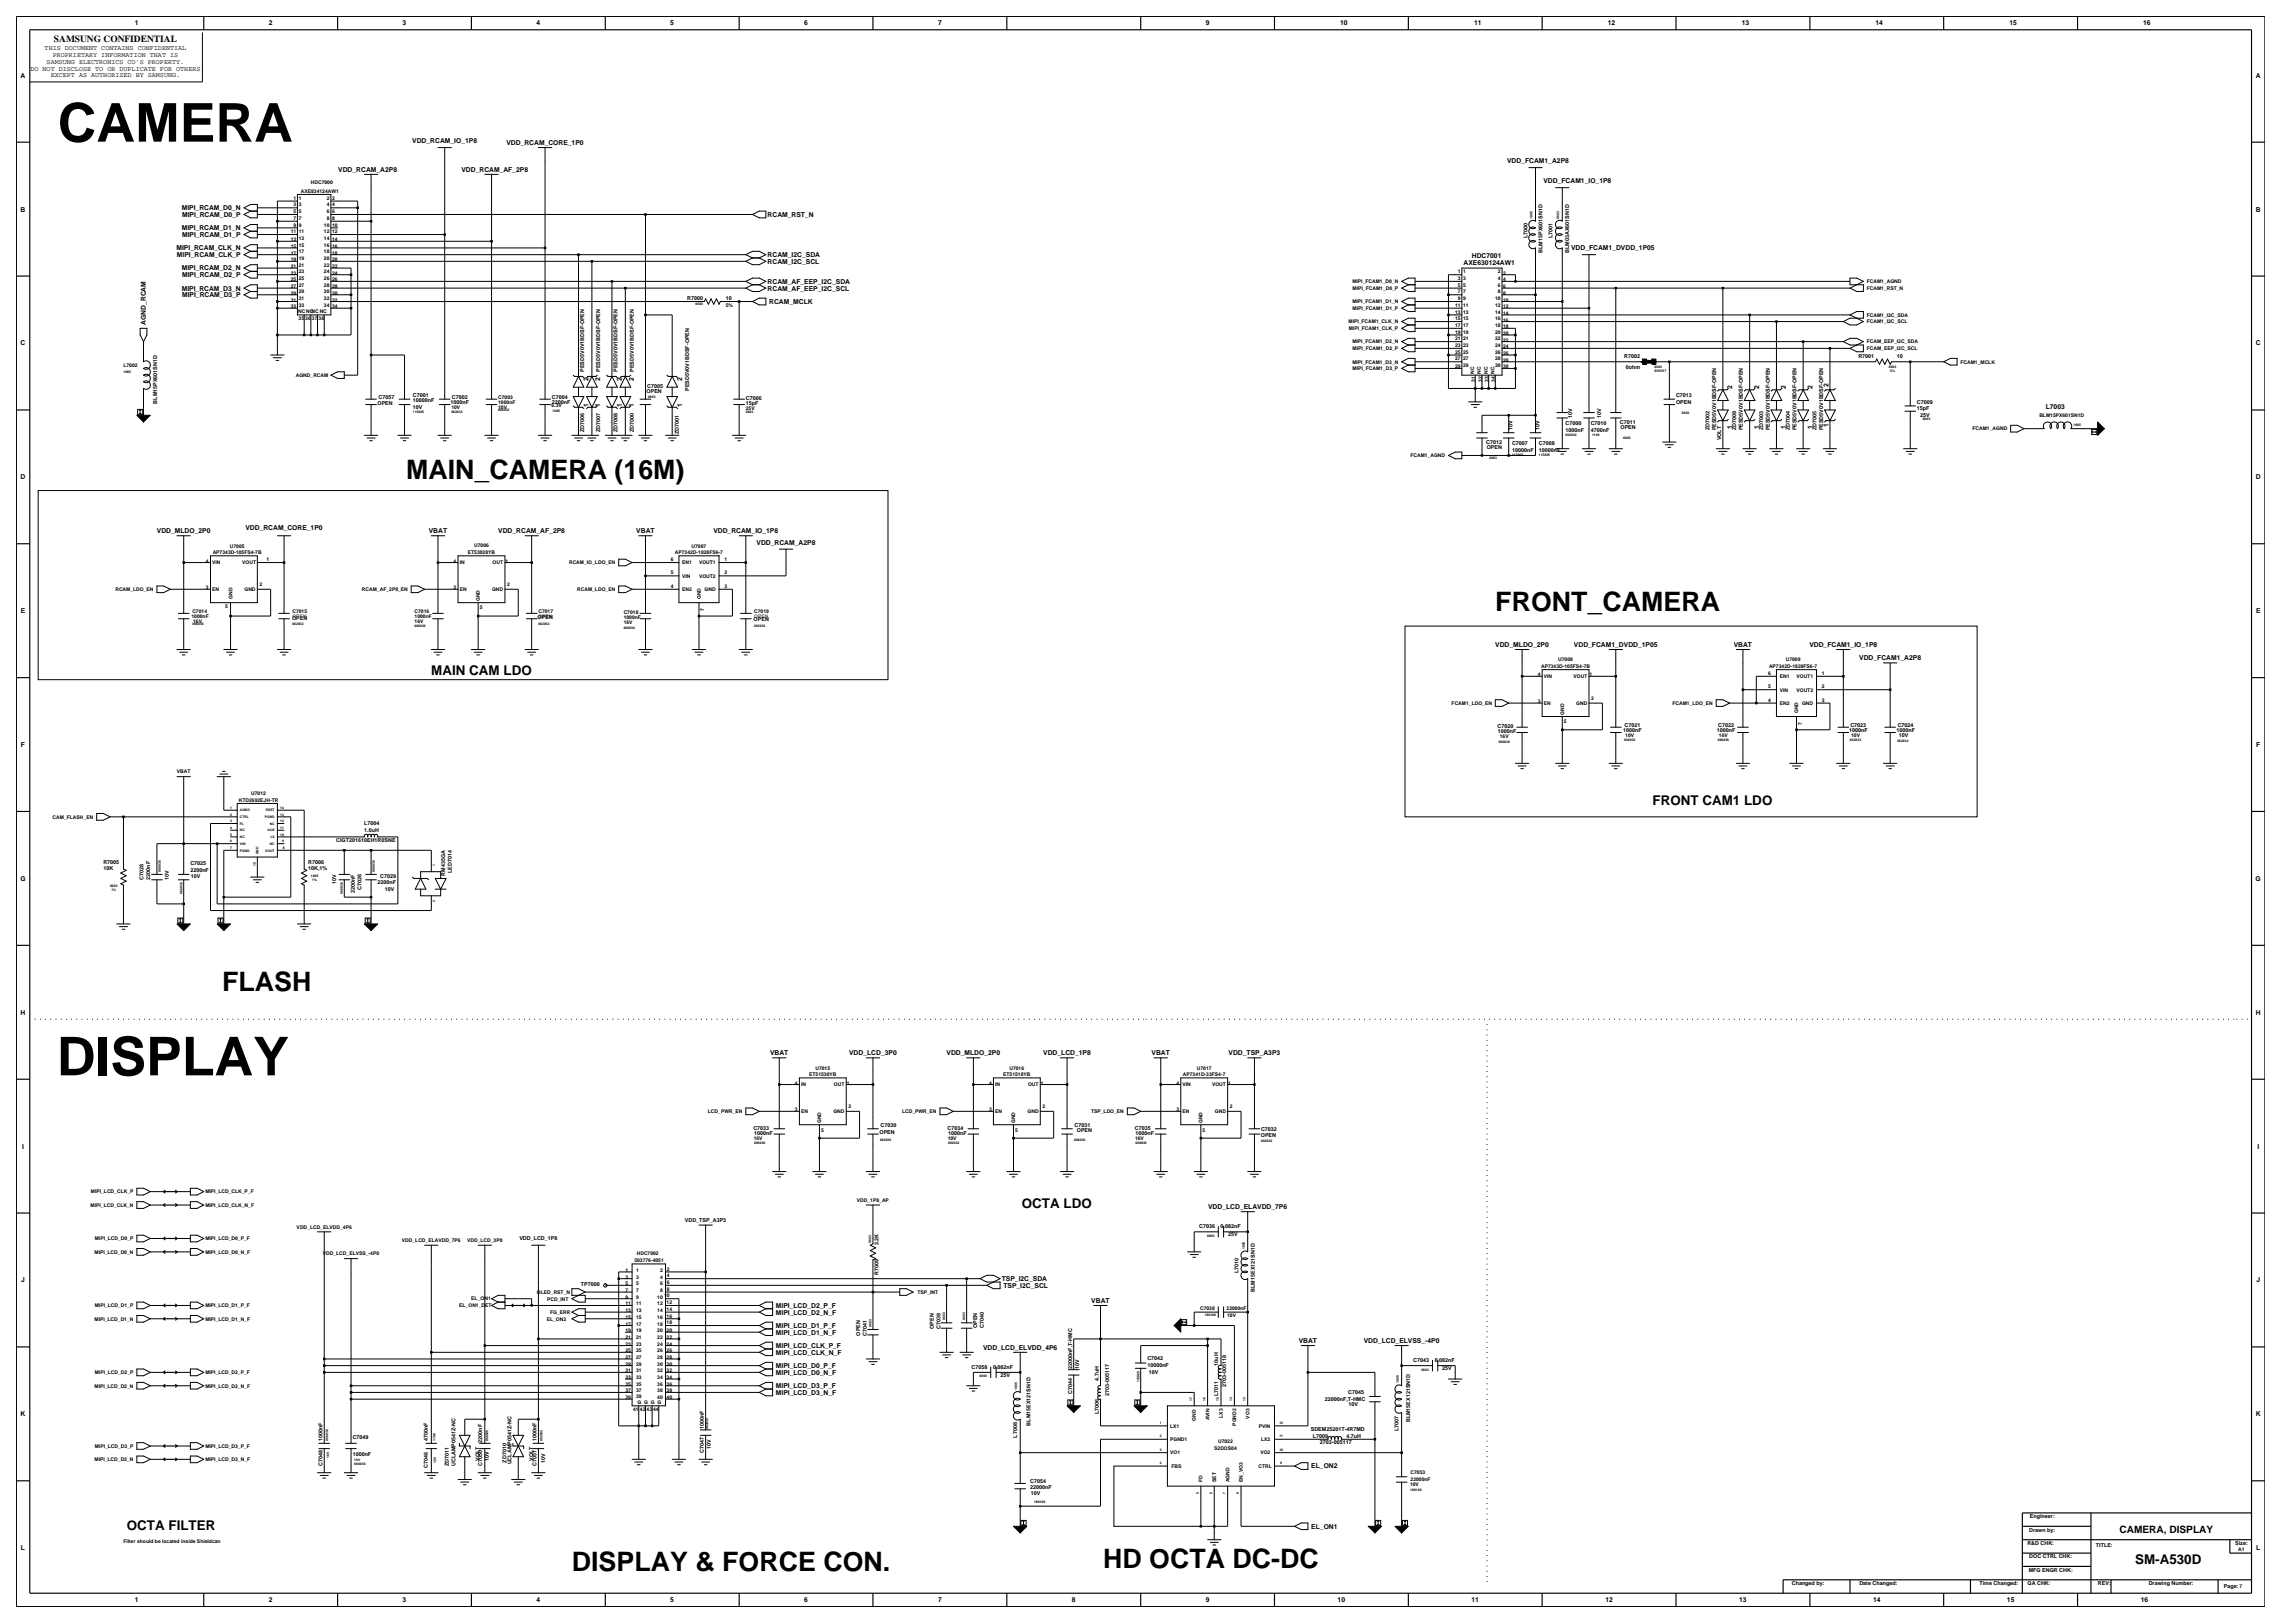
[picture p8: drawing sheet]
<svg xmlns="http://www.w3.org/2000/svg" width="420mm" height="297mm" viewBox="0 0 420 297" stroke-linecap="round" stroke-linejoin="round" font-family="sans-serif">
<defs><g id="words">
<g font-size="9.8">
<text x="10.6" y="25.9">CAMERA</text>
<text x="10.4" y="196.8">DISPLAY</text>
</g>
<g font-size="4.9">
<text x="74.3" y="87.6">MAIN_CAMERA (16M)</text>
<text x="273.6" y="111.8">FRONT_CAMERA</text>
<text x="40.7" y="181.3">FLASH</text>
<text x="104.7" y="287.5">DISPLAY &amp; FORCE CON.</text>
<text x="201.9" y="286.9">HD OCTA DC-DC</text>
</g>
<g font-size="2.5">
<text x="78.9" y="123.5">MAIN CAM LDO</text>
<text x="302.4" y="147.3">FRONT CAM1 LDO</text>
<text x="187" y="221.1">OCTA LDO</text>
<text x="23.2" y="279.9">OCTA FILTER</text>
<text x="390.8" y="286.3">SM-A530D</text>
</g>
<text font-size="1.9" x="387.9" y="280.5">CAMERA, DISPLAY</text>
<text font-size="1.7" x="9.9" y="7.7">SAMSUNG CONFIDENTIAL</text>
<g font-size="1.2">
<text x="24.7" y="4.7">1</text>
<text x="49.2" y="4.7">2</text>
<text x="73.7" y="4.7">3</text>
<text x="98.2" y="4.7">4</text>
<text x="122.7" y="4.7">5</text>
<text x="147.2" y="4.7">6</text>
<text x="171.7" y="4.7">7</text>
<text x="220.7" y="4.7">9</text>
<text x="245.3" y="4.7">10</text>
<text x="269.8" y="4.7">11</text>
<text x="294.3" y="4.7">12</text>
<text x="318.7" y="4.7">13</text>
<text x="343.2" y="4.7">14</text>
<text x="367.7" y="4.7">15</text>
<text x="392.2" y="4.7">16</text>
<text x="8.2" y="9.2">THIS DOCUMENT CONTAINS CONFIDENTIAL</text>
<text x="8.5" y="11.7">SAMSUNG ELECTRONICS CO'S PROPERTY.</text>
<text x="9.6" y="10.5">PROPRIETARY INFORMATION THAT IS</text>
<text x="3.8" y="14.2">A</text>
<text x="5.6" y="12.9">DO NOT DISCLOSE TO OR DUPLICATE FOR OTHERS</text>
<text x="9.3" y="14.1">EXCEPT AS AUTHORIZED BY SAMSUNG.</text>
<text x="412.8" y="14.2">A</text>
<text x="75.5" y="26.2">VDD_RCAM_IO_1P8</text>
<text x="92.7" y="26.5">VDD_RCAM_CORE_1P0</text>
<text x="275.8" y="29.9">VDD_FCAM1_A2P8</text>
<text x="61.9" y="31.4">VDD_RCAM_A2P8</text>
<text x="84.5" y="31.4">VDD_RCAM_AF_2P8</text>
<text x="282.5" y="33.6">VDD_FCAM1_IO_1P8</text>
<text x="3.8" y="38.7">B</text>
<text x="33.3" y="38.5">MIPI_RCAM_D0_N</text>
<text x="33.3" y="39.7">MIPI_RCAM_D0_P</text>
<text x="140.5" y="39.7">RCAM_RST_N</text>
<text x="412.8" y="38.7">B</text>
<text x="32.3" y="45.8">MIPI_RCAM_CLK_N</text>
<text x="32.4" y="47">MIPI_RCAM_CLK_P</text>
<text x="33.3" y="42.1">MIPI_RCAM_D1_N</text>
<text x="33.3" y="43.4">MIPI_RCAM_D1_P</text>
<text x="140.5" y="47">RCAM_I2C_SDA</text>
<text x="269.4" y="47.2">HDC7001</text>
<text x="287.5" y="45.7">VDD_FCAM1_DVDD_1P05</text>
<text x="33.3" y="53.2">MIPI_RCAM_D3_N</text>
<text x="33.3" y="49.5">MIPI_RCAM_D2_N</text>
<text x="33.3" y="50.7">MIPI_RCAM_D2_P</text>
<text x="140.5" y="48.3">RCAM_I2C_SCL</text>
<text x="140.5" y="51.9">RCAM_AF_EEP_I2C_SDA</text>
<text x="140.5" y="53.2">RCAM_AF_EEP_I2C_SCL</text>
<text x="267.8" y="48.4">AXE630124AW1</text>
<text x="26.7" y="59.5" transform="rotate(-90 26.7 59.5)">AGND_RCAM</text>
<text x="33.3" y="54.4">MIPI_RCAM_D3_P</text>
<text x="140.8" y="55.6">RCAM_MCLK</text>
<text x="3.8" y="63.2">C</text>
<text x="412.8" y="63.2">C</text>
<text x="107.7" y="69.6" transform="rotate(-90 107.7 69.6)">2</text>
<text x="109.9" y="69.6" transform="rotate(-90 109.9 69.6)">2</text>
<text x="113.8" y="69.6" transform="rotate(-90 113.8 69.6)">2</text>
<text x="116" y="69.6" transform="rotate(-90 116 69.6)">2</text>
<text x="124.8" y="69.6" transform="rotate(-90 124.8 69.6)">2</text>
<text x="317" y="71.1" transform="rotate(-90 317 71.1)">2</text>
<text x="321.9" y="71.1" transform="rotate(-90 321.9 71.1)">2</text>
<text x="326.8" y="71.1" transform="rotate(-90 326.8 71.1)">2</text>
<text x="331.7" y="71.1" transform="rotate(-90 331.7 71.1)">2</text>
<text x="334.6" y="70.8" transform="rotate(-90 334.6 70.8)">2</text>
<text x="107.7" y="74.5" transform="rotate(-90 107.7 74.5)">1</text>
<text x="109.9" y="74.5" transform="rotate(-90 109.9 74.5)">1</text>
<text x="113.8" y="74.5" transform="rotate(-90 113.8 74.5)">1</text>
<text x="116" y="74.5" transform="rotate(-90 116 74.5)">1</text>
<text x="124.8" y="74.5" transform="rotate(-90 124.8 74.5)">1</text>
<text x="374.4" y="74.9">L7003</text>
<text x="317" y="78.5" transform="rotate(-90 317 78.5)">1</text>
<text x="321.9" y="78.5" transform="rotate(-90 321.9 78.5)">1</text>
<text x="326.8" y="78.5" transform="rotate(-90 326.8 78.5)">1</text>
<text x="331.7" y="78.5" transform="rotate(-90 331.7 78.5)">1</text>
<text x="334.6" y="78.2" transform="rotate(-90 334.6 78.2)">1</text>
<text x="3.8" y="87.7">D</text>
<text x="412.8" y="87.7">D</text>
<text x="28.7" y="97.6">VDD_MLDO_2P0</text>
<text x="44.9" y="96.9">VDD_RCAM_CORE_1P0</text>
<text x="78.5" y="97.6">VBAT</text>
<text x="91.2" y="97.6">VDD_RCAM_AF_2P8</text>
<text x="116.4" y="97.6">VBAT</text>
<text x="130.6" y="97.6">VDD_RCAM_IO_1P8</text>
<text x="138.5" y="99.7">VDD_RCAM_A2P8</text>
<text x="3.8" y="112.2">E</text>
<text x="412.9" y="112.2">E</text>
<text x="273.6" y="118.4">VDD_MLDO_2P0</text>
<text x="288" y="118.4">VDD_FCAM1_DVDD_1P05</text>
<text x="317.3" y="118.4">VBAT</text>
<text x="331.1" y="118.4">VDD_FCAM1_IO_1P8</text>
<text x="340.3" y="120.8">VDD_FCAM1_A2P8</text>
<text x="3.8" y="136.7">F</text>
<text x="412.9" y="136.7">F</text>
<text x="3.7" y="161.2">G</text>
<text x="412.8" y="161.2">G</text>
<text x="3.8" y="185.7">H</text>
<text x="412.8" y="185.7">H</text>
<text x="140.9" y="193.1">VBAT</text>
<text x="155.4" y="193.1">VDD_LCD_3P0</text>
<text x="173.2" y="193.1">VDD_MLDO_2P0</text>
<text x="190.9" y="193.1">VDD_LCD_1P8</text>
<text x="210.7" y="193.1">VBAT</text>
<text x="224.8" y="193.1">VDD_TSP_A3P3</text>
<text x="4" y="210.2">I</text>
<text x="413.1" y="210.2">I</text>
<text x="221.1" y="221.2">VDD_LCD_ELAVDD_7P6</text>
<text x="3.9" y="234.7">J</text>
<text x="142" y="239.3">MIPI_LCD_D2_P_F</text>
<text x="183.3" y="234.4">TSP_I2C_SDA</text>
<text x="183.6" y="235.6">TSP_I2C_SCL</text>
<text x="199.7" y="238.4">VBAT</text>
<text x="412.9" y="234.7">J</text>
<text x="142" y="243">MIPI_LCD_D1_P_F</text>
<text x="142" y="240.5">MIPI_LCD_D2_N_F</text>
<text x="142" y="244.2">MIPI_LCD_D1_N_F</text>
<text x="237.7" y="245.7">VBAT</text>
<text x="249.6" y="245.7">VDD_LCD_ELVSS_-4P0</text>
<text x="142" y="251.6">MIPI_LCD_D0_N_F</text>
<text x="142" y="250.3">MIPI_LCD_D0_P_F</text>
<text x="142" y="247.9">MIPI_LCD_CLK_N_F</text>
<text x="142" y="246.7">MIPI_LCD_CLK_P_F</text>
<text x="179.9" y="247">VDD_LCD_ELVDD_4P6</text>
<text x="142" y="255.2">MIPI_LCD_D3_N_F</text>
<text x="142" y="254">MIPI_LCD_D3_P_F</text>
<text x="3.8" y="259.2">K</text>
<text x="412.8" y="259.2">K</text>
<text x="240" y="268.7">EL_ON2</text>
<text x="240" y="279.7">EL_ON1</text>
<text x="3.8" y="283.7">L</text>
<text x="412.9" y="283.7">L</text>
<text x="24.7" y="293.2">1</text>
<text x="49.2" y="293.2">2</text>
<text x="73.7" y="293.2">3</text>
<text x="98.2" y="293.2">4</text>
<text x="122.7" y="293.2">5</text>
<text x="147.2" y="293.2">6</text>
<text x="171.7" y="293.2">7</text>
<text x="196.2" y="293.2">8</text>
<text x="220.7" y="293.2">9</text>
<text x="244.8" y="293.2">10</text>
<text x="269.3" y="293.2">11</text>
<text x="293.8" y="293.2">12</text>
<text x="318.3" y="293.2">13</text>
<text x="342.8" y="293.2">14</text>
<text x="367.3" y="293.2">15</text>
<text x="391.8" y="293.2">16</text>
</g>
<g font-size="1">
<text x="279.5" y="43.5" transform="rotate(-90 279.5 43.5)">L7000</text>
<text x="282.3" y="46.2" transform="rotate(-90 282.3 46.2)">BLM15PX601SN1D</text>
<text x="284.1" y="43.5" transform="rotate(-90 284.1 43.5)">L7001</text>
<text x="287.2" y="46.3" transform="rotate(-90 287.2 46.3)">BLM03AX601SN1D</text>
<text x="125.8" y="54.9">R7000</text>
<text x="132.8" y="54.9">10</text>
<text x="297.2" y="65.6">R7002</text>
<text x="340.1" y="65.6">R7001</text>
<text x="347.1" y="65.6">10</text>
<text x="106.9" y="68" transform="rotate(-90 106.9 68)">PESD5V0V1BDSF-OPEN</text>
<text x="109.9" y="68" transform="rotate(-90 109.9 68)">PESD5V0V1BDSF-OPEN</text>
<text x="113" y="68" transform="rotate(-90 113 68)">PESD5V0V1BDSF-OPEN</text>
<text x="116" y="68" transform="rotate(-90 116 68)">PESD5V0V1BDSF-OPEN</text>
<text x="118.3" y="72">OPEN</text>
<text x="118.4" y="71">C7005</text>
<text x="126.1" y="71.5" transform="rotate(-90 126.1 71.5)">PESD5V0V1BDSF-OPEN</text>
<text x="297.6" y="67.6">0ohm</text>
<text x="28.8" y="73.9" transform="rotate(-90 28.8 73.9)">BLM15PX601SN1D</text>
<text x="69.1" y="74.1">OPEN</text>
<text x="69.3" y="72.9">C7057</text>
<text x="75.6" y="74.8">10V</text>
<text x="75.6" y="73.6">10000nF</text>
<text x="75.6" y="72.7">C7001</text>
<text x="82.4" y="73.9">1000nF</text>
<text x="82.7" y="73">C7002</text>
<text x="101" y="72.9">C7004</text>
<text x="101" y="73.9">2200nF</text>
<text x="136.5" y="73.2">C7006</text>
<text x="136.5" y="74.2">15pF</text>
<text x="286.5" y="77.8">C7000</text>
<text x="287.7" y="76.4" transform="rotate(-90 287.7 76.4)">10V</text>
<text x="291.1" y="77.8">C7010</text>
<text x="293" y="76.5" transform="rotate(-90 293 76.5)">10V</text>
<text x="296.5" y="77.6">C7011</text>
<text x="306.7" y="73.9">OPEN</text>
<text x="306.7" y="72.6">C7013</text>
<text x="350.8" y="75.1">15pF</text>
<text x="350.8" y="73.9">C7009</text>
<text x="351.4" y="76.3">25V</text>
<text x="106.9" y="79.1" transform="rotate(-90 106.9 79.1)">ZD7006</text>
<text x="109.9" y="79.1" transform="rotate(-90 109.9 79.1)">ZD7007</text>
<text x="113" y="79.1" transform="rotate(-90 113 79.1)">ZD7008</text>
<text x="116" y="79.1" transform="rotate(-90 116 79.1)">ZD7000</text>
<text x="124.2" y="79.5" transform="rotate(-90 124.2 79.5)">ZD7001</text>
<text x="272" y="81.3">C7012</text>
<text x="272.1" y="82.2">OPEN</text>
<text x="276.7" y="81.5">C7007</text>
<text x="276.7" y="82.7">10000nF</text>
<text x="276.8" y="78.7" transform="rotate(-90 276.8 78.7)">10V</text>
<text x="281.6" y="82.7">10000nF</text>
<text x="281.6" y="81.5">C7008</text>
<text x="281.7" y="78.7" transform="rotate(-90 281.7 78.7)">10V</text>
<text x="286.5" y="79.1">1000nF</text>
<text x="291.1" y="79.1">4700nF</text>
<text x="296.6" y="78.5">OPEN</text>
<text x="312.8" y="78.7" transform="rotate(-90 312.8 78.7)">ZD7002</text>
<text x="314.1" y="78.7" transform="rotate(-90 314.1 78.7)">PESD5V0V1BDSF-OPEN</text>
<text x="315" y="80.6" transform="rotate(-90 315 80.6)">VOLT</text>
<text x="317.7" y="78.7" transform="rotate(-90 317.7 78.7)">ZD7009</text>
<text x="319" y="78.7" transform="rotate(-90 319 78.7)">PESD5V0V1BDSF-OPEN</text>
<text x="322.7" y="78.7" transform="rotate(-90 322.7 78.7)">ZD7003</text>
<text x="323.9" y="78.7" transform="rotate(-90 323.9 78.7)">PESD5V0V1BDSF-OPEN</text>
<text x="327.5" y="78.7" transform="rotate(-90 327.5 78.7)">ZD7004</text>
<text x="328.8" y="78.7" transform="rotate(-90 328.8 78.7)">PESD5V0V1BDSF-OPEN</text>
<text x="332.4" y="78.7" transform="rotate(-90 332.4 78.7)">ZD7005</text>
<text x="333.7" y="78.7" transform="rotate(-90 333.7 78.7)">PESD5V0V1BDSF-OPEN</text>
<text x="53.4" y="113.4">OPEN</text>
<text x="98.4" y="113.3">OPEN</text>
<text x="137.9" y="113.5">OPEN</text>
<text x="274" y="133.3">C7020</text>
<text x="274.1" y="134.2">1000nF</text>
<text x="297.1" y="133.9">1000nF</text>
<text x="297.3" y="133">C7021</text>
<text x="314.2" y="133.9">1000nF</text>
<text x="314.5" y="133">C7022</text>
<text x="338.4" y="133.9">1000nF</text>
<text x="338.6" y="133">C7023</text>
<text x="347.1" y="134">1000nF</text>
<text x="347.3" y="133">C7024</text>
<text x="347.5" y="134.9">10V</text>
<text x="61.5" y="154">CIGT201610EH1R0SNE</text>
<text x="66.7" y="152.2">1.0uH</text>
<text x="66.7" y="150.9">L7004</text>
<text x="18.9" y="158">R7005</text>
<text x="18.9" y="159.3">10K</text>
<text x="26.3" y="161" transform="rotate(-90 26.3 161)">C7028</text>
<text x="27.5" y="161" transform="rotate(-90 27.5 161)">2200nF</text>
<text x="30.9" y="161" transform="rotate(-90 30.9 161)">10V</text>
<text x="34.8" y="159.6">2200nF</text>
<text x="34.8" y="158.3">C7025</text>
<text x="34.9" y="160.7">10V</text>
<text x="56.4" y="159.3">10K,1%</text>
<text x="56.4" y="158">R7006</text>
<text x="61.5" y="161.8" transform="rotate(-90 61.5 161.8)">10V</text>
<text x="69.1" y="161.8">2200nF</text>
<text x="69.6" y="160.6">C7029</text>
<text x="81.5" y="160.3" transform="rotate(-90 81.5 160.3)">RM435GA</text>
<text x="82.7" y="159.8" transform="rotate(-90 82.7 159.8)">LED7014</text>
<text x="65" y="163.4" transform="rotate(-90 65 163.4)">2200nF</text>
<text x="66.2" y="162.9" transform="rotate(-90 66.2 162.9)">C7026</text>
<text x="70.4" y="163">10V</text>
<text x="137.9" y="206.7">C7033</text>
<text x="138" y="207.6">1000nF</text>
<text x="161" y="207.6">OPEN</text>
<text x="161.1" y="206.2">C7030</text>
<text x="173.4" y="206.7">C7034</text>
<text x="173.5" y="207.6">1000nF</text>
<text x="196.7" y="206.2">C7031</text>
<text x="197.1" y="207.1">OPEN</text>
<text x="207.7" y="206.7">C7035</text>
<text x="207.8" y="207.6">1000nF</text>
<text x="230.7" y="208">OPEN</text>
<text x="230.8" y="207">C7032</text>
<text x="95" y="227">VDD_LCD_1P8</text>
<text x="125.3" y="223.6">VDD_TSP_A3P3</text>
<text x="160.8" y="227.9" transform="rotate(-90 160.8 227.9)">2.2K</text>
<text x="219.4" y="224.8">C7036</text>
<text x="223.4" y="224.8">0.082nF</text>
<text x="224.8" y="226.2">25V</text>
<text x="160.8" y="233.4" transform="rotate(-90 160.8 233.4)">R7009</text>
<text x="226.7" y="233" transform="rotate(-90 226.7 233)">L7010</text>
<text x="106.3" y="235.3">TP7000</text>
<text x="229.6" y="236.4" transform="rotate(-90 229.6 236.4)">BLM15EX121SN1D</text>
<text x="157.4" y="244.4" transform="rotate(-90 157.4 244.4)">OPEN</text>
<text x="158.6" y="244.4" transform="rotate(-90 158.6 244.4)">C7041</text>
<text x="170.9" y="243.2" transform="rotate(-90 170.9 243.2)">OPEN</text>
<text x="172.1" y="243.2" transform="rotate(-90 172.1 243.2)">C7039</text>
<text x="178.8" y="243" transform="rotate(-90 178.8 243)">OPEN</text>
<text x="180.1" y="243" transform="rotate(-90 180.1 243)">C7040</text>
<text x="177.8" y="250.5">C7058</text>
<text x="181.7" y="250.5">0.082nF</text>
<text x="183.1" y="251.9">25V</text>
<text x="196.2" y="250.5" transform="rotate(-90 196.2 250.5)">22000nF,T-HMC</text>
<text x="197.5" y="250.4" transform="rotate(-90 197.5 250.4)">10V</text>
<text x="210" y="250.1">10000nF</text>
<text x="210" y="248.9">C7042</text>
<text x="210.3" y="251.4">10V</text>
<text x="222.9" y="249.9" transform="rotate(-90 222.9 249.9)">10uH</text>
<text x="258.6" y="249.3">C7043</text>
<text x="262.6" y="249.3">0.082nF</text>
<text x="263.9" y="250.7">25V</text>
<text x="196.2" y="255.1" transform="rotate(-90 196.2 255.1)">C7044</text>
<text x="201.1" y="252.7" transform="rotate(-90 201.1 252.7)">4.7uH</text>
<text x="203" y="255.4" transform="rotate(-90 203 255.4)">2703-005117</text>
<text x="222.9" y="255.5" transform="rotate(-90 222.9 255.5)">L7011</text>
<text x="224.4" y="253.8" transform="rotate(-90 224.4 253.8)">2703-005118</text>
<text x="242.5" y="256.4">22000nF,T-HMC</text>
<text x="246.7" y="255.1">C7045</text>
<text x="246.8" y="257.3">10V</text>
<text x="59" y="263.7" transform="rotate(-90 59 263.7)">1000nF</text>
<text x="64.5" y="263.4">C7049</text>
<text x="78.3" y="263.7" transform="rotate(-90 78.3 263.7)">4700nF</text>
<text x="88.2" y="264" transform="rotate(-90 88.2 264)">2200nF</text>
<text x="98.2" y="263.7" transform="rotate(-90 98.2 263.7)">1000nF</text>
<text x="128.8" y="261.5" transform="rotate(-90 128.8 261.5)">1000nF</text>
<text x="186.1" y="263.1" transform="rotate(-90 186.1 263.1)">L7008</text>
<text x="188.6" y="260.9" transform="rotate(-90 188.6 260.9)">BLM15EX121SN1D</text>
<text x="201.1" y="258.8" transform="rotate(-90 201.1 258.8)">L7006</text>
<text x="239.9" y="261.9">SDEM25201T-4R7MD</text>
<text x="240.3" y="263.1">L7009</text>
<text x="246.4" y="263.1">4.7uH</text>
<text x="255.9" y="261.9" transform="rotate(-90 255.9 261.9)">L7007</text>
<text x="258.1" y="260.3" transform="rotate(-90 258.1 260.3)">BLM15EX121SN1D</text>
<text x="59" y="268.3" transform="rotate(-90 59 268.3)">C7048</text>
<text x="64.5" y="266.4">1000nF</text>
<text x="78.3" y="268.6" transform="rotate(-90 78.3 268.6)">C7046</text>
<text x="82.1" y="268.3" transform="rotate(-90 82.1 268.3)">ZD7011</text>
<text x="83.3" y="268.3" transform="rotate(-90 83.3 268.3)">UCLAMP0541Z-NC</text>
<text x="87.8" y="267.3" transform="rotate(-90 87.8 267.3)">VOLT</text>
<text x="88.2" y="268.3" transform="rotate(-90 88.2 268.3)">C7050</text>
<text x="89.4" y="267.4" transform="rotate(-90 89.4 267.4)">10V</text>
<text x="92.7" y="267.7" transform="rotate(-90 92.7 267.7)">ZD7010</text>
<text x="93.6" y="268" transform="rotate(-90 93.6 268)">UCLAMP0541Z-NC</text>
<text x="97.5" y="267.3" transform="rotate(-90 97.5 267.3)">VOLT</text>
<text x="98.2" y="268.3" transform="rotate(-90 98.2 268.3)">C7051</text>
<text x="99.7" y="267.7" transform="rotate(-90 99.7 267.7)">10V</text>
<text x="128.8" y="265.8" transform="rotate(-90 128.8 265.8)">C7047</text>
<text x="130.1" y="265.2" transform="rotate(-90 130.1 265.2)">10V</text>
<text x="241.5" y="264.3">2703-005117</text>
<text x="188.5" y="272.6">22000nF</text>
<text x="188.5" y="271.3">C7054</text>
<text x="188.6" y="273.6">10V</text>
<text x="371.4" y="280.2">Drawn by:</text>
<text x="371.5" y="277.8">Engineer:</text>
<text x="371" y="282.7">R&amp;D CHK:</text>
<text x="371.3" y="287.6">MFG ENGR CHK:</text>
<text x="371.4" y="285.2">DOC CTRL CHK:</text>
<text x="383.6" y="283">TITLE:</text>
<text x="409.1" y="282.7">Size:</text>
<text x="327.9" y="290.1">Changed by:</text>
<text x="340.3" y="290.1">Date Changed:</text>
<text x="362.2" y="290.1">Time Changed:</text>
<text x="371.1" y="290.1">QA CHK:</text>
<text x="383.9" y="290.1">REV:</text>
<text x="393.2" y="290.1">Drawing Number:</text>
<text x="407" y="290.5">Page: 7</text>
</g>
<g font-size=".9">
<text x="55.1" y="35.3">AXE834124AW1</text>
<text x="56.9" y="33.7">HDC7000</text>
<text x="53.7" y="40.2">7</text>
<text x="53.7" y="41.5">9</text>
<text x="53.7" y="39">5</text>
<text x="53.7" y="37.8">3</text>
<text x="53.7" y="36.5">1</text>
<text x="54.7" y="40.2">7</text>
<text x="54.7" y="41.5">9</text>
<text x="54.7" y="39">5</text>
<text x="54.7" y="37.8">3</text>
<text x="54.7" y="36.5">1</text>
<text x="59.3" y="41.5">10</text>
<text x="59.8" y="40.2">8</text>
<text x="59.8" y="37.8">4</text>
<text x="59.8" y="39">6</text>
<text x="59.8" y="36.5">2</text>
<text x="60.8" y="41.5">10</text>
<text x="60.8" y="39">6</text>
<text x="60.8" y="40.2">8</text>
<text x="60.8" y="37.8">4</text>
<text x="60.8" y="36.5">2</text>
<text x="53.2" y="46.6">17</text>
<text x="53.2" y="47.8">19</text>
<text x="53.2" y="42.7">11</text>
<text x="53.2" y="44.2">13</text>
<text x="53.2" y="45.4">15</text>
<text x="54.7" y="46.4">17</text>
<text x="54.7" y="47.6">19</text>
<text x="54.7" y="42.7">11</text>
<text x="54.7" y="43.9">13</text>
<text x="54.7" y="45.1">15</text>
<text x="59.3" y="45.1">16</text>
<text x="59.3" y="46.4">18</text>
<text x="59.3" y="47.6">20</text>
<text x="59.3" y="42.7">12</text>
<text x="59.3" y="43.9">14</text>
<text x="60.8" y="45.4">16</text>
<text x="60.8" y="46.6">18</text>
<text x="60.8" y="47.8">20</text>
<text x="60.8" y="42.7">12</text>
<text x="60.8" y="44.2">14</text>
<text x="53.2" y="50.3">23</text>
<text x="53.2" y="51.5">25</text>
<text x="53.2" y="52.7">27</text>
<text x="53.2" y="53.9">29</text>
<text x="53.2" y="49.1">21</text>
<text x="54.7" y="50">23</text>
<text x="54.7" y="51.3">25</text>
<text x="54.7" y="52.5">27</text>
<text x="54.7" y="53.7">29</text>
<text x="54.7" y="48.8">21</text>
<text x="59.3" y="53.7">30</text>
<text x="59.3" y="50">24</text>
<text x="59.3" y="51.3">26</text>
<text x="59.3" y="52.5">28</text>
<text x="59.3" y="48.8">22</text>
<text x="60.8" y="53.9">30</text>
<text x="60.8" y="49.1">22</text>
<text x="60.8" y="50.3">24</text>
<text x="60.8" y="51.5">26</text>
<text x="60.8" y="52.7">28</text>
<text x="247.5" y="51.8">MIPI_FCAM1_D0_N</text>
<text x="247.5" y="53.1">MIPI_FCAM1_D0_P</text>
<text x="266.8" y="52.5">5</text>
<text x="266.8" y="53.7">7</text>
<text x="266.8" y="51.3">3</text>
<text x="266.8" y="50">1</text>
<text x="267.8" y="52.5">5</text>
<text x="267.8" y="53.7">7</text>
<text x="267.8" y="51.3">3</text>
<text x="267.8" y="50">1</text>
<text x="274.1" y="52.5">6</text>
<text x="274.1" y="53.7">8</text>
<text x="274.1" y="51.3">4</text>
<text x="274.1" y="50">2</text>
<text x="275.1" y="52.7">6</text>
<text x="275.1" y="53.9">8</text>
<text x="275.1" y="51.5">4</text>
<text x="275.1" y="50.3">2</text>
<text x="341.6" y="51.8">FCAM1_AGND</text>
<text x="341.6" y="53.1">FCAM1_RST_N</text>
<text x="53.2" y="55.2">31</text>
<text x="53.2" y="56.4">33</text>
<text x="54.6" y="57.2">NC NCNC NC</text>
<text x="54.6" y="58.5">35</text>
<text x="54.7" y="54.9">31</text>
<text x="54.7" y="56.1">33</text>
<text x="55.9" y="58.5">36</text>
<text x="57.1" y="58.5">37</text>
<text x="58.3" y="58.5">38</text>
<text x="59.3" y="54.9">32</text>
<text x="59.3" y="56.1">34</text>
<text x="60.8" y="55.2">32</text>
<text x="60.8" y="56.4">34</text>
<text x="132.8" y="56.1">5%</text>
<text x="246.8" y="59.2">MIPI_FCAM1_CLK_N</text>
<text x="247.5" y="55.5">MIPI_FCAM1_D1_N</text>
<text x="247.5" y="56.7">MIPI_FCAM1_D1_P</text>
<text x="266.3" y="56.1">11</text>
<text x="266.3" y="57.4">13</text>
<text x="266.3" y="58.6">15</text>
<text x="266.3" y="59.8">17</text>
<text x="266.8" y="54.9">9</text>
<text x="267.8" y="54.9">9</text>
<text x="267.8" y="56.1">11</text>
<text x="267.8" y="57.4">13</text>
<text x="267.8" y="58.6">15</text>
<text x="267.8" y="59.8">17</text>
<text x="273.6" y="59.8">18</text>
<text x="273.6" y="54.9">10</text>
<text x="273.6" y="56.1">12</text>
<text x="273.6" y="57.4">14</text>
<text x="273.6" y="58.6">16</text>
<text x="275.1" y="55.2">10</text>
<text x="275.1" y="56.4">12</text>
<text x="275.1" y="57.6">14</text>
<text x="275.1" y="58.8">16</text>
<text x="341.6" y="59.2">FCAM1_I2C_SCL</text>
<text x="341.6" y="58">FCAM1_I2C_SDA</text>
<text x="246.8" y="60.4">MIPI_FCAM1_CLK_P</text>
<text x="247.5" y="62.8">MIPI_FCAM1_D2_N</text>
<text x="247.5" y="64.1">MIPI_FCAM1_D2_P</text>
<text x="266.3" y="64.7">25</text>
<text x="266.3" y="66">27</text>
<text x="266.3" y="61">19</text>
<text x="266.3" y="62.3">21</text>
<text x="266.3" y="63.5">23</text>
<text x="267.8" y="64.7">25</text>
<text x="267.8" y="66">27</text>
<text x="267.8" y="61">19</text>
<text x="267.8" y="62.3">21</text>
<text x="267.8" y="63.5">23</text>
<text x="273.6" y="64.7">26</text>
<text x="273.6" y="66">28</text>
<text x="273.6" y="61">20</text>
<text x="273.6" y="62.3">22</text>
<text x="273.6" y="63.5">24</text>
<text x="275.1" y="65">26</text>
<text x="275.1" y="60.1">18</text>
<text x="275.1" y="61.3">20</text>
<text x="275.1" y="62.5">22</text>
<text x="275.1" y="63.7">24</text>
<text x="341.6" y="62.8">FCAM_EEP_I2C_SDA</text>
<text x="341.6" y="64.1">FCAM_EEP_I2C_SCL</text>
<text x="22.6" y="67.1">L7002</text>
<text x="54.1" y="69">AGND_RCAM</text>
<text x="247.5" y="66.5">MIPI_FCAM1_D3_N</text>
<text x="247.5" y="67.7">MIPI_FCAM1_D3_P</text>
<text x="266.3" y="67.4">29</text>
<text x="267.8" y="67.2">29</text>
<text x="269.8" y="68.4" transform="rotate(-90 269.8 68.4)">NC</text>
<text x="270" y="69.9" transform="rotate(-90 270 69.9)">31</text>
<text x="271" y="68.4" transform="rotate(-90 271 68.4)">NC</text>
<text x="271.2" y="69.9" transform="rotate(-90 271.2 69.9)">32</text>
<text x="272.3" y="68.4" transform="rotate(-90 272.3 68.4)">NC</text>
<text x="272.4" y="69.9" transform="rotate(-90 272.4 69.9)">33</text>
<text x="273.5" y="68.4" transform="rotate(-90 273.5 68.4)">NC</text>
<text x="273.6" y="67.2">30</text>
<text x="273.6" y="69.9" transform="rotate(-90 273.6 69.9)">34</text>
<text x="275.1" y="66.2">28</text>
<text x="275.1" y="67.4">30</text>
<text x="358.8" y="66.5">FCAM1_MCLK</text>
<text x="82.6" y="74.8">10V</text>
<text x="91.2" y="73.9">1000nF</text>
<text x="91.2" y="72.9">C7003</text>
<text x="91.2" y="74.8">10V</text>
<text x="100.9" y="74.5">6.3V</text>
<text x="136.5" y="75.1">25V</text>
<text x="373.2" y="76.3">BLM15PX601SN1D</text>
<text x="258.1" y="83.7">FCAM1_AGND</text>
<text x="361" y="78.8">FCAM1_AGND</text>
<text x="38.9" y="101.5">AP7343D-105FS4-7B</text>
<text x="42.1" y="100.2">U7005</text>
<text x="85.6" y="101.4">ET53028YB</text>
<text x="86.8" y="100.2">U7006</text>
<text x="123.5" y="101.5">AP7342D-1828FS6-7</text>
<text x="126.6" y="100.2">U7007</text>
<text x="37.7" y="107.8">3</text>
<text x="37.7" y="102.9">4</text>
<text x="38.8" y="103.3">VIN</text>
<text x="44.3" y="103.3">VOUT</text>
<text x="47.5" y="107.2">2</text>
<text x="48.8" y="102.7">1</text>
<text x="83" y="107.8">3</text>
<text x="83" y="102.9">4</text>
<text x="84.1" y="103.3">IN</text>
<text x="90.2" y="103.3">OUT</text>
<text x="92.5" y="102.9">1</text>
<text x="92.8" y="107.2">2</text>
<text x="104.1" y="103.3">RCAM_IO_LDO_EN</text>
<text x="122.8" y="102.7">6</text>
<text x="122.8" y="107.6">4</text>
<text x="122.8" y="105.1">5</text>
<text x="124.8" y="103.3">EN1</text>
<text x="124.8" y="105.7">VIN</text>
<text x="127.9" y="103.3">VOUT1</text>
<text x="127.9" y="105.7">VOUT2</text>
<text x="132.6" y="102.7">1</text>
<text x="132.6" y="105.1">2</text>
<text x="132.6" y="107.6">3</text>
<text x="21.1" y="108.2">RCAM_LDO_EN</text>
<text x="35" y="113">1000nF</text>
<text x="35.2" y="112.1">C7014</text>
<text x="35.4" y="114">16V</text>
<text x="38.8" y="108.2">EN</text>
<text x="41.2" y="111.3">5</text>
<text x="42.5" y="109.6" transform="rotate(-90 42.5 109.6)">GND</text>
<text x="44.7" y="108.2">GND</text>
<text x="53.5" y="112.1">C7015</text>
<text x="66.2" y="108.2">RCAM_AF_2P8_EN</text>
<text x="75.9" y="114">16V</text>
<text x="75.9" y="112.1">C7016</text>
<text x="75.9" y="113">1000nF</text>
<text x="84.1" y="108.2">EN</text>
<text x="87.8" y="111.5">5</text>
<text x="87.8" y="110" transform="rotate(-90 87.8 110)">GND</text>
<text x="90.1" y="108.2">GND</text>
<text x="98.5" y="112.1">C7017</text>
<text x="105.6" y="108.2">RCAM_LDO_EN</text>
<text x="114.1" y="113.3">1000nF</text>
<text x="114.1" y="112.4">C7018</text>
<text x="124.8" y="108.2">EN2</text>
<text x="128.2" y="109.7" transform="rotate(-90 128.2 109.7)">GND</text>
<text x="128.9" y="111.8" transform="rotate(-90 128.9 111.8)">7</text>
<text x="128.9" y="108.2">GND</text>
<text x="138" y="112.1">C7019</text>
<text x="114.1" y="114.3">16V</text>
<text x="281.4" y="123.8">4</text>
<text x="282" y="122.2">AP7343D-105FS4-7B</text>
<text x="282.5" y="124.1">VIN</text>
<text x="285.2" y="121">U7008</text>
<text x="287.9" y="124.1">VOUT</text>
<text x="290.9" y="123.8">1</text>
<text x="323.6" y="125.9">5</text>
<text x="323.6" y="123.5">6</text>
<text x="323.7" y="122.2">AP7342D-1828FS6-7</text>
<text x="325.7" y="124.1">EN1</text>
<text x="326.8" y="121">U7009</text>
<text x="328.8" y="124.1">VOUT1</text>
<text x="333.4" y="123.5">1</text>
<text x="333.4" y="125.9">2</text>
<text x="265.7" y="129">FCAM1_LDO_EN</text>
<text x="281.4" y="128.7">3</text>
<text x="282.5" y="129">EN</text>
<text x="286.2" y="130.8" transform="rotate(-90 286.2 130.8)">GND</text>
<text x="288.5" y="129">GND</text>
<text x="291.2" y="128">2</text>
<text x="306.1" y="129">FCAM1_LDO_EN</text>
<text x="323.6" y="128.4">4</text>
<text x="325.7" y="129">EN2</text>
<text x="325.7" y="126.5">VIN</text>
<text x="328.8" y="126.5">VOUT2</text>
<text x="329.1" y="130.5" transform="rotate(-90 329.1 130.5)">GND</text>
<text x="329.8" y="129">GND</text>
<text x="333.4" y="128.4">3</text>
<text x="274.5" y="135.1">16V</text>
<text x="286.2" y="132.4">5</text>
<text x="297.4" y="134.8">10V</text>
<text x="314.6" y="134.8">16V</text>
<text x="329.7" y="132.6" transform="rotate(-90 329.7 132.6)">7</text>
<text x="338.8" y="134.8">10V</text>
<text x="32.4" y="141.5">VBAT</text>
<text x="9.6" y="149.8">CAM_FLASH_EN</text>
<text x="43.7" y="146.8">KTD2692EJH-TR</text>
<text x="46" y="145.6">U7012</text>
<text x="148.1" y="196.9">ET51530YB</text>
<text x="149.2" y="195.7">U7015</text>
<text x="183.6" y="196.9">ET51518YB</text>
<text x="184.7" y="195.7">U7016</text>
<text x="216.5" y="196.9">AP7341D-33FS4-7</text>
<text x="219" y="195.7">U7017</text>
<text x="129.6" y="203.7">LCD_PWR_EN</text>
<text x="145.5" y="203.4">3</text>
<text x="145.5" y="198.5">4</text>
<text x="146.6" y="203.7">EN</text>
<text x="146.6" y="198.8">IN</text>
<text x="152.5" y="203.7">GND</text>
<text x="152.6" y="198.8">OUT</text>
<text x="155" y="198.5">1</text>
<text x="155.3" y="202.7">2</text>
<text x="165.1" y="203.7">LCD_PWR_EN</text>
<text x="181" y="203.4">3</text>
<text x="181" y="198.5">4</text>
<text x="182.1" y="203.7">EN</text>
<text x="182.1" y="198.8">IN</text>
<text x="188" y="203.7">GND</text>
<text x="188.1" y="198.8">OUT</text>
<text x="190.5" y="198.5">1</text>
<text x="190.8" y="202.7">2</text>
<text x="199.7" y="203.7">TSP_LDO_EN</text>
<text x="215.3" y="198.5">4</text>
<text x="215.3" y="203.4">3</text>
<text x="216.4" y="198.8">VIN</text>
<text x="216.4" y="203.7">EN</text>
<text x="221.8" y="198.8">VOUT</text>
<text x="222.3" y="203.7">GND</text>
<text x="224.8" y="198.5">1</text>
<text x="225.1" y="202.7">2</text>
<text x="137.9" y="208.6">16V</text>
<text x="150.3" y="207.1">5</text>
<text x="150.3" y="205.5" transform="rotate(-90 150.3 205.5)">GND</text>
<text x="173.4" y="208.6">10V</text>
<text x="185.8" y="207.1">5</text>
<text x="185.8" y="205.5" transform="rotate(-90 185.8 205.5)">GND</text>
<text x="207.7" y="208.6">16V</text>
<text x="220.1" y="207.1">5</text>
<text x="220.1" y="205.5" transform="rotate(-90 220.1 205.5)">GND</text>
<text x="16.6" y="220.8">MIPI_LCD_CLK_N</text>
<text x="16.6" y="218.4">MIPI_LCD_CLK_P</text>
<text x="37.6" y="220.8">MIPI_LCD_CLK_N_F</text>
<text x="37.6" y="218.4">MIPI_LCD_CLK_P_F</text>
<text x="156.8" y="219.9">VDD_1P8_AP</text>
<text x="17.3" y="227">MIPI_LCD_D0_P</text>
<text x="37.6" y="227">MIPI_LCD_D0_P_F</text>
<text x="54.3" y="224.8">VDD_LCD_ELVDD_4P6</text>
<text x="73.6" y="227.3">VDD_LCD_ELAVDD_7P6</text>
<text x="85.5" y="227.3">VDD_LCD_3P0</text>
<text x="17.3" y="229.4">MIPI_LCD_D0_N</text>
<text x="37.6" y="229.4">MIPI_LCD_D0_N_F</text>
<text x="59.1" y="229.7">VDD_LCD_ELVSS_-4P0</text>
<text x="114.4" y="234">3</text>
<text x="114.4" y="232.7">1</text>
<text x="116.1" y="230.9">503776-4051</text>
<text x="116.4" y="234">3</text>
<text x="116.4" y="232.7">1</text>
<text x="116.5" y="229.7">HDC7002</text>
<text x="120.8" y="234">4</text>
<text x="120.8" y="232.7">2</text>
<text x="122" y="233.7">4</text>
<text x="122" y="232.5">2</text>
<text x="17.3" y="239.2">MIPI_LCD_D1_P</text>
<text x="37.6" y="239.2">MIPI_LCD_D1_P_F</text>
<text x="84" y="239.2">EL_ON1_DET</text>
<text x="86.3" y="237.9">EL_ON1</text>
<text x="98.3" y="236.8">OLED_RST_N</text>
<text x="100.1" y="238">PCD_INT</text>
<text x="114.4" y="235.2">5</text>
<text x="114.4" y="236.4">7</text>
<text x="114.4" y="237.6">9</text>
<text x="114.4" y="238.9">11</text>
<text x="116.4" y="235.2">5</text>
<text x="116.4" y="236.4">7</text>
<text x="116.4" y="237.6">9</text>
<text x="116.4" y="238.9">11</text>
<text x="120.3" y="238.9">12</text>
<text x="120.3" y="237.6">10</text>
<text x="120.8" y="235.2">6</text>
<text x="120.8" y="236.4">8</text>
<text x="121.5" y="237.4">10</text>
<text x="122" y="238.6">12</text>
<text x="122" y="239.9">14</text>
<text x="122" y="234.9">6</text>
<text x="122" y="236.2">8</text>
<text x="167.9" y="236.8">TSP_INT</text>
<text x="219.6" y="239.7">C7038</text>
<text x="224.5" y="239.6">22000nF</text>
<text x="17.3" y="241.6">MIPI_LCD_D1_N</text>
<text x="37.6" y="241.6">MIPI_LCD_D1_N_F</text>
<text x="100" y="241.6">EL_ON2</text>
<text x="100.7" y="240.4">FG_ERR</text>
<text x="114.4" y="243.8">19</text>
<text x="114.4" y="245">21</text>
<text x="114.4" y="240.1">13</text>
<text x="114.4" y="241.3">15</text>
<text x="114.4" y="242.6">17</text>
<text x="116.4" y="243.8">19</text>
<text x="116.4" y="245">21</text>
<text x="116.4" y="240.1">13</text>
<text x="116.4" y="241.3">15</text>
<text x="116.4" y="242.6">17</text>
<text x="120.3" y="243.8">20</text>
<text x="120.3" y="245">22</text>
<text x="120.3" y="240.1">14</text>
<text x="120.3" y="241.3">16</text>
<text x="120.3" y="242.6">18</text>
<text x="122" y="243.8">20</text>
<text x="122" y="245">22</text>
<text x="122" y="241.1">16</text>
<text x="122" y="242.3">18</text>
<text x="224.6" y="241">10V</text>
<text x="17.3" y="251.5">MIPI_LCD_D2_P</text>
<text x="37.6" y="251.5">MIPI_LCD_D2_P_F</text>
<text x="114.4" y="248.7">27</text>
<text x="114.4" y="249.9">29</text>
<text x="114.4" y="251.1">31</text>
<text x="114.4" y="246.2">23</text>
<text x="114.4" y="247.5">25</text>
<text x="116.4" y="248.7">27</text>
<text x="116.4" y="249.9">29</text>
<text x="116.4" y="251.1">31</text>
<text x="116.4" y="246.2">23</text>
<text x="116.4" y="247.5">25</text>
<text x="120.3" y="247.5">26</text>
<text x="120.3" y="248.7">28</text>
<text x="120.3" y="249.9">30</text>
<text x="120.3" y="251.1">32</text>
<text x="120.3" y="246.2">24</text>
<text x="122" y="247.5">26</text>
<text x="122" y="248.7">28</text>
<text x="122" y="249.9">30</text>
<text x="122" y="251.1">32</text>
<text x="122" y="246.2">24</text>
<text x="17.3" y="253.9">MIPI_LCD_D2_N</text>
<text x="37.6" y="253.9">MIPI_LCD_D2_N_F</text>
<text x="114.4" y="252.3">33</text>
<text x="114.4" y="253.6">35</text>
<text x="114.4" y="254.8">37</text>
<text x="114.4" y="256">39</text>
<text x="116.4" y="252.3">33</text>
<text x="116.4" y="253.6">35</text>
<text x="116.4" y="254.8">37</text>
<text x="116.4" y="255.8">39</text>
<text x="116.7" y="256.9">G G G G</text>
<text x="120.3" y="256">40</text>
<text x="120.3" y="252.3">34</text>
<text x="120.3" y="253.6">36</text>
<text x="120.3" y="254.8">38</text>
<text x="122" y="256">40</text>
<text x="122" y="252.3">34</text>
<text x="122" y="253.6">36</text>
<text x="122" y="254.8">38</text>
<text x="115.9" y="258.2">41</text>
<text x="117.1" y="258.2">42</text>
<text x="118.3" y="258.2">43</text>
<text x="119.5" y="258.2">44</text>
<text x="214.1" y="263.7">PGND1</text>
<text x="214.1" y="261.2">LX1</text>
<text x="218.9" y="260" transform="rotate(-90 218.9 260)">GND</text>
<text x="221.3" y="259.9" transform="rotate(-90 221.3 259.9)">AVIN</text>
<text x="223.8" y="259.4" transform="rotate(-90 223.8 259.4)">LX3</text>
<text x="226.2" y="260.9" transform="rotate(-90 226.2 260.9)">PGND2</text>
<text x="228.7" y="259.6" transform="rotate(-90 228.7 259.6)">VO3</text>
<text x="230.4" y="261.2">PVIN</text>
<text x="230.8" y="263.7">LX2</text>
<text x="17.3" y="267.4">MIPI_LCD_D3_N</text>
<text x="17.3" y="264.9">MIPI_LCD_D3_P</text>
<text x="37.6" y="264.9">MIPI_LCD_D3_P_F</text>
<text x="37.6" y="267.4">MIPI_LCD_D3_N_F</text>
<text x="214.1" y="266.1">VO1</text>
<text x="214.4" y="268.6">FBS</text>
<text x="222.2" y="265.3">S2DOS04</text>
<text x="222.9" y="264.1">U7022</text>
<text x="230.3" y="268.6">CTRL</text>
<text x="230.7" y="266.1">VO2</text>
<text x="258.1" y="269.7">C7053</text>
<text x="220.1" y="271.2" transform="rotate(-90 220.1 271.2)">FD</text>
<text x="222.5" y="271.2" transform="rotate(-90 222.5 271.2)">SET</text>
<text x="225" y="271.2" transform="rotate(-90 225 271.2)">AGND</text>
<text x="227.4" y="271.2" transform="rotate(-90 227.4 271.2)">EN_VO3</text>
<text x="258" y="271.9">10V</text>
<text x="258.1" y="270.9">22000nF</text>
<text x="22.6" y="282.3">Filter should be located inside Shieldcan</text>
<text x="409.6" y="283.9">A1</text>
</g>
<g font-size=".9" fill="#f00">
<text x="53.5" y="113">OPEN</text>
<text x="138" y="113">OPEN</text>
</g>
<g font-size=".6">
<text x="280.5" y="40" transform="rotate(-90 280.5 40)">1005</text>
<text x="285.4" y="40" transform="rotate(-90 285.4 40)">0603</text>
<text x="127.3" y="55.8">0603</text>
<text x="22.6" y="68.3">1005</text>
<text x="302.8" y="67.4">0603</text>
<text x="302.8" y="68.1">SHORT</text>
<text x="345.7" y="67.4">0603</text>
<text x="345.9" y="68.2">5%</text>
<text x="75.6" y="75.5">115065</text>
<text x="82.6" y="75.6">062032</text>
<text x="91.2" y="75.2">062032</text>
<text x="101.1" y="75.4">1005</text>
<text x="118.6" y="72.9">0603</text>
<text x="136.5" y="75.5">0603</text>
<text x="307.8" y="75.7">0603</text>
<text x="351.9" y="76.9">0603</text>
<text x="379.5" y="77.9">1005</text>
<text x="272.6" y="83.9">0603</text>
<text x="276.7" y="83.5">115065</text>
<text x="281.6" y="83.5">115065</text>
<text x="286.5" y="79.8">062032</text>
<text x="291.4" y="79.7">1106</text>
<text x="297.1" y="80.3">0603</text>
<text x="35.2" y="114.4">066036</text>
<text x="53.5" y="114.4">062032</text>
<text x="75.9" y="114.7">066036</text>
<text x="98.5" y="114.4">062032</text>
<text x="114.1" y="115">066036</text>
<text x="138" y="114.7">062032</text>
<text x="274.3" y="135.9">066036</text>
<text x="297.2" y="135.6">062032</text>
<text x="314.4" y="135.6">066036</text>
<text x="338.6" y="135.6">062032</text>
<text x="347.2" y="135.7">062032</text>
<text x="42.1" y="149.2">2</text>
<text x="42.1" y="148">1</text>
<text x="43.9" y="149.7">CTRL</text>
<text x="43.9" y="148.5">AGND</text>
<text x="48.5" y="149.7">PGND</text>
<text x="48.6" y="148.5">RSET</text>
<text x="51.3" y="149.2">13</text>
<text x="51.3" y="148">14</text>
<text x="42.1" y="150.5">3</text>
<text x="42.1" y="151.7">4</text>
<text x="42.1" y="152.9">5</text>
<text x="42.1" y="154.1">6</text>
<text x="42.1" y="155.3">7</text>
<text x="43.9" y="150.9">FL</text>
<text x="43.9" y="152.1">NC</text>
<text x="43.9" y="153.4">NC</text>
<text x="43.9" y="154.6">VIN</text>
<text x="43.9" y="155.8">PGND</text>
<text x="48.6" y="155.8">VOUT</text>
<text x="49" y="152.1">AUX</text>
<text x="49.4" y="154.6">NC</text>
<text x="49.4" y="150.9">NC</text>
<text x="49.5" y="153.4">LX</text>
<text x="51.3" y="152.9">10</text>
<text x="51.3" y="151.7">11</text>
<text x="51.3" y="150.5">12</text>
<text x="51.6" y="154.1">9</text>
<text x="51.7" y="155.3">8</text>
<text x="29.4" y="159.5" transform="rotate(-90 29.4 159.5)">066036</text>
<text x="46.8" y="158.5" transform="rotate(-90 46.8 158.5)">15</text>
<text x="47.3" y="156.3" transform="rotate(-90 47.3 156.3)">GND</text>
<text x="56.9" y="160.5">1005</text>
<text x="57.1" y="161.2">1%</text>
<text x="68.6" y="159.5" transform="rotate(-90 68.6 159.5)">066036</text>
<text x="79.6" y="158.4" transform="rotate(-90 79.6 158.4)">1</text>
<text x="20.1" y="162.3">0603</text>
<text x="20.4" y="163.1">1%</text>
<text x="33.4" y="163.5" transform="rotate(-90 33.4 163.5)">066036</text>
<text x="62.8" y="163.5" transform="rotate(-90 62.8 163.5)">066036</text>
<text x="79.6" y="165" transform="rotate(-90 79.6 165)">2</text>
<text x="138" y="209.4">066036</text>
<text x="161.1" y="208.9">066036</text>
<text x="173.5" y="209.4">062032</text>
<text x="196.6" y="208.9">066036</text>
<text x="207.8" y="209.4">066036</text>
<text x="230.8" y="208.9">062032</text>
<text x="159.5" y="227.4" transform="rotate(-90 159.5 227.4)">0603</text>
<text x="220.9" y="226.3">0603</text>
<text x="227.8" y="228.6" transform="rotate(-90 227.8 228.6)">1005</text>
<text x="159.5" y="242.8" transform="rotate(-90 159.5 242.8)">0603</text>
<text x="173" y="241.6" transform="rotate(-90 173 241.6)">0603</text>
<text x="176.7" y="241.6" transform="rotate(-90 176.7 241.6)">0603</text>
<text x="220.5" y="240.8">180100</text>
<text x="260.1" y="250.8">0603</text>
<text x="179.3" y="252">0603</text>
<text x="186.2" y="254.3" transform="rotate(-90 186.2 254.3)">1005</text>
<text x="208.5" y="252.9" transform="rotate(-90 208.5 252.9)">115065</text>
<text x="218.2" y="256.4" transform="rotate(-90 218.2 256.4)">17</text>
<text x="220.6" y="256.4" transform="rotate(-90 220.6 256.4)">16</text>
<text x="223.1" y="256.4" transform="rotate(-90 223.1 256.4)">15</text>
<text x="225.5" y="256.4" transform="rotate(-90 225.5 256.4)">14</text>
<text x="228" y="256.4" transform="rotate(-90 228 256.4)">13</text>
<text x="256" y="253.1" transform="rotate(-90 256 253.1)">1005</text>
<text x="60" y="263.6" transform="rotate(-90 60 263.6)">066036</text>
<text x="79.7" y="263.7" transform="rotate(-90 79.7 263.7)">1106</text>
<text x="89.3" y="263.7" transform="rotate(-90 89.3 263.7)">066036</text>
<text x="99.3" y="263.7" transform="rotate(-90 99.3 263.7)">062032</text>
<text x="129.6" y="261.5" transform="rotate(-90 129.6 261.5)">062032</text>
<text x="212.3" y="263">2</text>
<text x="212.3" y="260.5">1</text>
<text x="234.1" y="263">11</text>
<text x="234.1" y="260.5">12</text>
<text x="60.3" y="266.7" transform="rotate(-90 60.3 266.7)">16V</text>
<text x="64.8" y="267.4">16V</text>
<text x="64.8" y="268.1">066036</text>
<text x="79.9" y="267.7" transform="rotate(-90 79.9 267.7)">10V</text>
<text x="212.3" y="265.4">3</text>
<text x="212.3" y="267.9">4</text>
<text x="234.1" y="265.4">10</text>
<text x="234.3" y="267.9">9</text>
<text x="189.2" y="275">180100</text>
<text x="219.4" y="273.3" transform="rotate(-90 219.4 273.3)">5</text>
<text x="221.8" y="273.3" transform="rotate(-90 221.8 273.3)">6</text>
<text x="224.3" y="273.3" transform="rotate(-90 224.3 273.3)">7</text>
<text x="226.7" y="273.3" transform="rotate(-90 226.7 273.3)">8</text>
<text x="258.1" y="272.8">180100</text>
</g>
</g></defs>
<!-- layer: MFD Layer /idea/tmp/Extended-Print.user.sheet7.1.mfd -->
<g fill="none" stroke="#000" stroke-width=".18">
<path d="M37 5.9v9.1h-31.5M44.6 38l1.3-.6h1.2v2.5h-1.2l-1.3-.7 1.3-.6zM45.9 38.6h1.2M47.1 38h7.3M47.1 39.2h7.3M54.4 36.8h-3.6v28.2M54.4 35.6h6.2v22h-6.2zM60.6 36.8h4.9v31.9h-2.5M60.6 38h4.9M60.6 39.2h77.1M66.7 31.9h2.4M67.9 31.9v41.1"/>
<path d="M80.2 27h2.4M81.4 27v46M88.7 31.9h2.5M90 31.9v41.1M98.5 27h2.5M99.7 27v46M118.1 39.2v33.8M137.7 39.2l1.2-.6h1.3v1.3h-1.3zM279.8 30.7h2.4M281 30.7v9.8a.76 .76 0 0 0-1 .1 .76 .76 0 0 0 0 1 .76 .76 0 0 0 1 .1 .76 .76 0 0 0-1 .1 .76 .76 0 0 0 0 1 .76 .76 0 0 0 1 .1 .78 .78 0 0 0-1 .1 .78 .78 0 0 0 0 1.1 .78 .78 0 0 0 1 .1 .76 .76 0 0 0-1 0 .76 .76 0 0 0 0 1.1 .76 .76 0 0 0 1 .1M284.7 34.3h2.4M285.9 34.3v6.2a.78 .78 0 0 0-1 .1 .78 .78 0 0 0 0 1 .78 .78 0 0 0 1 .1 .78 .78 0 0 0-1 .1 .78 .78 0 0 0 0 1 .78 .78 0 0 0 1 .1 .78 .78 0 0 0-1 .1 .78 .78 0 0 0 0 1.1 .78 .78 0 0 0 1 0 .77 .77 0 0 0-1 .1 .77 .77 0 0 0 0 1.1 .77 .77 0 0 0 1 .1v30.1"/>
<path d="M44.6 52.7l1.3-.6h1.2v2.5h-1.2l-1.3-.7 1.3-.6zM44.6 41.7l1.3-.6h1.2v2.4h-1.2l-1.3-.6 1.3-.6zM44.6 45.4l1.3-.6h1.2v2.4h-1.2l-1.3-.6 1.3-.6zM44.6 49.1l1.3-.7h1.2v2.5h-1.2l-1.3-.6 1.3-.6zM45.9 46h1.2M45.9 49.7h1.2M45.9 42.3h1.2M45.9 53.3h1.2M47.1 53.9h7.3M47.1 50.3h7.3M47.1 42.9h7.3M47.1 49.1h7.3"/>
<path d="M47.1 46.6h7.3M47.1 41.7h7.3M47.1 52.7h7.3M47.1 45.4h7.3M50.8 55.2h3.6M50.8 56.4h3.6M50.8 51.5h3.6M50.8 47.8h3.6M50.8 44.2h3.6M50.8 40.5h3.6M55.7 57.6v3.7M56.9 57.6v3.7"/>
<path d="M58.1 57.6v3.7M59.3 57.6v3.7M60.6 55.2h68.3l.2-.5 .5 1 .5-1 .5 1 .5-1 .5 1 .2-.5h5.9M60.6 53.9h3.6M60.6 50.3h3.6M60.6 56.4h3.6M60.6 42.9h20.8M60.6 51.5h75.9M60.6 49.1h3.6v12.2h-13.4M60.6 46.6h75.9M60.6 47.8h75.9M60.6 41.7h1.2"/>
<path d="M60.6 52.7h75.9M60.6 44.2h29.4M60.6 40.5h7.3M60.6 45.4h39.1M105.9 46.6v22.3M108.3 47.8v21.1M112 51.5v17.4M114.4 52.7v16.2M118.1 57.6h4.9v11.3M135.3 55.2v17.8M136.5 46.6l1.2-.6h1.2l1.3 .6-1.3 .6M136.5 46.6l1.2 .6"/>
<path d="M136.5 51.5l1.2-.6h1.2l1.3 .6-1.3 .6M136.5 51.5l1.2 .6M137.7 55.2l1.2-.6h1.3v1.2h-1.3zM137.7 47.2h1.2M137.7 47.2l-1.2 .6M137.7 52.1h1.2M137.7 52.1l-1.2 .6M138.9 47.2l1.3 .6-1.3 .6h-1.2l-1.2-.6M138.9 52.1l1.3 .6-1.3 .6h-1.2l-1.2-.6M256.5 55.2l1.2-.6h1.3v2.4h-1.3l-1.2-.6 1.2-.6zM256.5 51.5l1.2-.6h1.3v2.4h-1.3l-1.2-.6 1.2-.6zM256.5 58.8l1.2-.6h1.3v2.5h-1.3l-1.2-.6 1.2-.6z"/>
<path d="M257.7 55.8h1.3M257.7 59.5h1.3M257.7 52.1h1.3M259 55.2h8.5M259 56.4h8.5M259 51.5h8.5M259 52.7h8.5M259 58.8h8.5M265.1 53.9h2.4M265.1 57.6h2.4M267.5 50.3h-2.4v20.8h12.2v-11h-2.4M267.5 49.1h7.4v19.6h-7.4z"/>
<path d="M274.9 55.2h11M274.9 53.9h6.1M274.9 50.3h2.4v1.2M274.9 56.4h15.9M274.9 51.5h63.7M274.9 52.7h63.7M274.9 57.6h63.7M274.9 58.8h62.4M281 45.4v33.8M289.6 46.6h2.4M290.8 46.6v28.9M295.7 52.7v22.8"/>
<path d="M315.3 52.7v18.6M320.2 57.6v13.7M325.1 58.8v12.5M338.6 57.6l2.4 1.2-1.2 .7h-1.2l-1.3-.7M338.6 57.6l1.2-.6h1.2v1.2h-2.4l-1.3 .6M338.6 50.9v1.2h2.4v1.2h-1.2l-1.2-.6 2.4-1.2-1.2-.6zM25.2 74.9h.9v.9h-.9zM25.5 75.1h.3M25.5 75.7h.3M25.6 60.1h1.3v1.2l-.6 1.2-.7-1.2zM25.6 75.1v.6M26.3 62.5v3.7a.78 .78 0 0 1 1 .1 .78 .78 0 0 1 0 1 .78 .78 0 0 1-1 .1"/>
<path d="M26.3 67.4a.78 .78 0 0 1 1 .1 .78 .78 0 0 1 0 1.1 .78 .78 0 0 1-1 0 .77 .77 0 0 1 1 .1 .77 .77 0 0 1 0 1.1 .77 .77 0 0 1-1 .1 .77 .77 0 0 1 1 0 .77 .77 0 0 1 0 1.1 .77 .77 0 0 1-1 .1v4.9M49.5 65h2.5M50 65.5h1.5M50.5 66h.5M60.6 68.7l1.2-.7h1.2v1.3h-1.2zM66.7 79.7h2.4M66.9 74h2M66.9 73h2M67.9 74v5.7M67.9 65h6.1v8M72.8 79.7h2.4M73 74h2"/>
<path d="M73 73h2M74 74v5.7M80.2 79.7h2.4M80.4 74h2M80.4 73h2M81.4 74v5.7M88.7 79.7h2.5M89 74h1.9M89 73h1.9M90 74v5.7M98.5 79.7h2.5M98.8 74h1.9"/>
<path d="M98.8 73h1.9M99.7 74v5.7M104.7 79.7h4.9M104.9 72.6h2l-1 1.9zM104.9 74.3l.2 .2h1.5l.3 .3M104.9 68.7l.2 .2h1.5l.3 .2M105.9 68.9l1 2h-2zM105.9 70.9v1.7M105.9 74.5v5.2M107.4 72.6h1.9l-1 1.9zM108.3 68.9l1 2h-1.9zM108.3 70.9v1.7"/>
<path d="M108.3 74.5v5.2M109.3 74.3l-.2 .2h-1.5l-.2 .3M109.3 68.7l-.2 .2h-1.5l-.2 .2M110.8 79.7h4.9M111 72.6h2l-1 1.9zM111 74.3l.3 .2h1.4l.3 .3M111 68.7l.3 .2h1.4l.3 .2M112 68.9l1 2h-2zM112 70.9v1.7M112 74.5v5.2M113.5 72.6h1.9l-1 1.9zM114.4 68.9l1 2h-1.9z"/>
<path d="M114.4 70.9v1.7M114.4 74.5v5.2M115.4 74.3l-.2 .2h-1.5l-.2 .3M115.4 68.7l-.2 .2h-1.5l-.2 .2M116.9 79.7h2.4M117.1 74h2M117.1 73h2M118.1 74v5.7M121.8 79.7h2.4M122 72.6h2l-1 1.9zM122 74.3l.3 .2h1.5l.2 .3M122 68.7l.3 .2h1.5l.2 .2"/>
<path d="M123 70.9v1.7M123 74.5v5.2M123 68.9l1 2h-2zM134 79.7h2.5M134.3 74h1.9M134.3 73h1.9M135.3 74v5.7M256.5 62.5l1.2-.6h1.3v2.5h-1.3l-1.2-.7 1.2-.6zM256.5 66.2l1.2-.6h1.3v2.4h-1.3l-1.2-.6 1.2-.6zM257.7 63.1h1.3M257.7 66.8h1.3M259 66.2h8.5"/>
<path d="M259 60.1h8.5M259 62.5h8.5M259 63.7h8.5M259 67.4h8.5M265.1 65h2.4M265.1 61.3h2.4M268.8 73.5h2.4M269.2 74h1.5M269.7 74.5h.5M270 68.7v4.8M270.2 79.2h2M271.2 68.7v2.4"/>
<path d="M272.4 68.7v2.4M273.6 68.7v2.4M274.9 66.2h25.7M274.9 65h2.4M274.9 61.3h2.4M274.9 62.5h62.4M274.9 63.7h63.7M274.9 67.4h2.4M275.1 79.2h2M276.1 76v3.2M280 79.2h2M281 76h-9.8v3.2"/>
<path d="M284.9 76.5h2M284.9 75.5h2M285.9 76.5v5.6M289.8 76.5h2M289.8 75.5h2M290.8 76.5v5.6M294.7 76.5h2M294.7 75.5h2M295.7 76.5v5.6M300.4 66.2h.1M300.6 66.2h.1M303.1 66.2h40.1l.3-.5 .5 1 .5-1 .4 1 .5-1 .5 1 .3-.5h9.5"/>
<path d="M304.5 74h2M304.5 73h2M305.5 66.2v6.8M305.5 74v6.9M314.3 75h2l-1 2zM315.3 71.3l1 2h-2zM315.3 73.3v1.7M315.3 77v5.1M316.3 76.7l-.3 .3h-1.4l-.3 .2M316.3 71.1l-.3 .2h-1.4l-.3 .3M319.2 75h2l-1 2zM320.2 73.3v1.7"/>
<path d="M320.2 77v5.1M320.2 71.3l1 2h-2zM321.2 76.7l-.3 .3h-1.4l-.3 .2M321.2 71.1l-.3 .2h-1.4l-.3 .3M324.1 75h2l-1 2zM325.1 71.3l1 2h-2zM325.1 73.3v1.7M325.1 77v5.1M326.1 76.7l-.3 .3h-1.4l-.3 .2M326.1 71.1l-.3 .2h-1.4l-.3 .3M329 75h2l-1 2zM330 71.3l1 2h-2z"/>
<path d="M330 62.5v8.8M330 73.3v1.7M330 77v5.1M331 76.7l-.3 .3h-1.4l-.3 .2M331 71.1l-.3 .2h-1.4l-.3 .3M333.9 75h2l-1 2zM334.9 71.3l1 2h-2zM334.9 63.7v7.6M334.9 73.3v1.7M334.9 77v5.1M335.9 76.7l-.3 .3h-1.4l-.3 .2M335.9 71.1l-.3 .2h-1.4l-.3 .3"/>
<path d="M337.3 62.5l1.3 .6h2.4v1.3h-1.2l-1.2-.7M337.3 62.5l1.3-.6h1.2l1.2 .6-2.4 1.2M348.6 75.2h2M348.6 74.3h2M349.6 66.2v8.1M349.6 75.2v6.9M355.7 66.2l1.2-.6h1.3v1.2h-1.3zM368 77.8h1.2l1.2 .6-1.2 .7h-1.2zM370.4 78.4h3.7M374.1 78.4a.76 .76 0 0 1 .1-1 .76 .76 0 0 1 1 0 .76 .76 0 0 1 .1 1 .78 .78 0 0 1 .1-1 .78 .78 0 0 1 1 0 .78 .78 0 0 1 .1 1M376.5 78.4a.76 .76 0 0 1 .1-1 .76 .76 0 0 1 1.1 0 .76 .76 0 0 1 0 1 .78 .78 0 0 1 .2-1 .78 .78 0 0 1 1 0 .78 .78 0 0 1 .1 1M379 78.4h4.9"/>
<path d="M382.8 78.6h.9v.9h-.9zM383 78.9v.3M383 79.1h.6M383.6 78.9v.3M7 89.8h155.5v34.6h-155.5zM32.4 98h2.4M33.6 98v14.2M50.8 98h2.4M52 98v14.2M67.2 80.2h1.5M67.7 80.6h.5M73.3 80.2h1.5"/>
<path d="M73.8 80.6h.5M78.9 98h2.5M80.2 98v14.2M80.6 80.2h1.5M81.1 80.6h.5M89.2 80.2h1.5M89.7 80.6h.5M96.1 98h2.4M97.3 98v14.2M99 80.2h1.5M99.5 80.6h.5M105.1 80.2h1.5"/>
<path d="M105.6 80.6h.5M107.6 80.2h1.5M108.1 80.6h.5M111.3 80.2h1.4M111.8 80.6h.4M113.7 80.2h1.5M114.2 80.6h.5M116.9 98h2.4M117.4 80.2h1.5M117.9 80.6h.5M118.1 98v14.2M122.3 80.2h1.5"/>
<path d="M122.8 80.6h.5M134.5 80.2h1.5M135 80.6h.5M135.3 98h2.4M136.5 98v14.2M265.1 83.3l1.2-.6h1.2v1.2h-1.2zM270.2 80.2h2M271.2 80.2v3.1M275.1 80.2h2M276.1 80.2v3.1M280 80.2h2M281 80.2v3.1h-13.5"/>
<path d="M284.7 82.1h2.4M285.2 82.6h1.4M285.7 83.1h.5M289.6 82.1h2.4M290.1 82.6h1.4M290.6 83.1h.4M294.5 82.1h2.4M295 82.6h1.4M295.5 83.1h.4M304.3 80.9h2.4M304.8 81.4h1.4M305.3 81.9h.5"/>
<path d="M314.1 82.1h2.4M314.6 82.6h1.4M315 83.1h.5M319 82.1h2.4M319.5 82.6h1.4M320 83.1h.4M323.9 82.1h2.4M324.4 82.6h1.4M324.9 83.1h.4M328.8 82.1h2.4M329.3 82.6h1.4M329.7 83.1h.5"/>
<path d="M333.7 82.1h2.4M334.2 82.6h1.4M334.6 83.1h.5M348.4 82.1h2.4M348.9 82.6h1.4M349.3 83.1h.5M28.7 107.2h1.2l1.3 .6-1.3 .6h-1.2zM31.2 107.8h7.3M32.4 118.9h2.4M32.6 113.2h2M32.6 112.2h2M32.9 119.3h1.4"/>
<path d="M33.4 119.8h.5M33.6 102.9h4.9M33.6 113.2v5.7M38.5 101.7h8.6v8.6h-8.6zM41 118.9h2.4M41.5 119.3h1.4M41.9 119.8h.5M42.2 110.3v8.6M47.1 102.9h4.9M47.1 107.8h2.4v4.9h-7.3M50.8 118.9h2.4M51 113.2h2"/>
<path d="M51 112.2h2M51.3 119.3h1.4M51.7 119.8h.5M52 113.2v5.7M75.2 107.2h1.3l1.2 .6-1.2 .6h-1.3zM77.7 107.8h6.1M78.9 118.9h2.5M79.2 113.2h1.9M79.2 112.2h1.9M79.4 119.3h1.5M79.9 119.8h.5M80.2 102.9h3.6"/>
<path d="M80.2 113.2v5.7M83.8 101.7h8.6v8.6h-8.6zM86.3 118.9h2.4M86.8 119.3h1.4M87.3 119.8h.5M87.5 110.3v8.6M92.4 102.9h4.9M92.4 107.8h2.4v4.9h-7.3M96.1 118.9h2.4M96.3 113.2h2M96.3 112.2h2M96.6 119.3h1.4"/>
<path d="M97 119.8h.5M97.3 113.2v5.7M113.2 107.2h1.2l1.3 .6-1.3 .6h-1.2zM113.2 102.3h1.2l1.3 .6-1.3 .6h-1.2zM115.7 102.9h8.5M115.7 107.8h8.5M116.9 118.9h2.4M117.1 113.2h2M117.1 112.2h2M117.4 119.3h1.5M117.9 119.8h.5M118.1 113.2v5.7"/>
<path d="M118.1 105.4h6.1M124.2 101.7h7.4v8.6h-7.4zM126.7 118.9h2.4M127.2 119.3h1.5M127.7 119.8h.5M127.9 110.3v8.6M131.6 102.9h4.9M131.6 107.8h2.4v4.9h-6.1M135.3 118.9h2.4M135.5 113.2h2M135.5 112.2h2M135.7 119.3h1.5"/>
<path d="M136.2 119.8h.5M136.5 113.2v5.7M142.6 100.5h2.5M143.8 100.5v4.9h-12.2M257.1 114.6h104.7v34.9h-104.7zM277.3 118.9h2.5M278.6 118.9v14.2M294.5 118.9h2.4M295.7 118.9v14.2M317.7 118.9h2.5M319 118.9v14.2M336.1 118.9h2.5"/>
<path d="M337.3 118.9v14.2M273.6 128h1.3l1.2 .7-1.2 .6h-1.3zM276.1 128.7h6.1M277.3 139.7h2.5M277.6 133.1h1.9M277.6 134h1.9M278.6 134v5.7M278.6 123.8h3.6M282.2 122.5h8.6v8.6h-8.6zM284.7 139.7h2.4M285.9 131.1v8.6M290.8 123.8h4.9"/>
<path d="M290.8 128.7h2.4v4.8h-7.3M294.5 139.7h2.4M294.7 133.1h2M294.7 134h2M295.7 134v5.7M314.1 128h1.2l1.2 .7-1.2 .6h-1.2zM316.5 128.7h8.6M317.7 139.7h2.5M318 133.1h2M318 134h2M319 126.2h6.1M319 134v5.7"/>
<path d="M325.1 122.5h7.3v8.6h-7.3zM325.1 123.8h-3.7v4.9M327.5 139.7h2.5M328.8 131.1v8.6M332.4 123.8h4.9M332.4 126.2h13.5M332.4 128.7h2.5v4.8h-6.1M336.1 139.7h2.5M336.4 133.1h1.9M336.4 134h1.9M337.3 134v5.7M344.7 139.7h2.4"/>
<path d="M344.7 121.3h2.4M344.9 133.1h2M344.9 134h2M345.9 121.3v11.8M345.9 134v5.7M17.7 148.9h1.2l1.2 .6-1.2 .6h-1.2zM20.1 149.5h23.3M22.6 149.5v9.5l.5 .3-1 .5 1 .4-1 .5 1 .5-1 .5 .5 .3v7.1M32.4 142.1h2.4M33.6 142.1v17.9M39.7 142.1h2.5M40.2 141.6h1.5"/>
<path d="M40.7 141.1h.5M41 142.1v6.2h2.4M42.2 151.9h1.2M42.2 153.1h1.2M43.4 150.7h-4.9v15.9h40.4v-2.7M43.4 155.6h-2.4v13.5M43.4 154.4h-14.7v5.6M43.4 147h7.4v9.8h-7.4zM47.1 156.8v3.7M50.8 148.3h4.9v10.7l.4 .3-.9 .5 .9 .4-.9 .5 .9 .5-.9 .5 .5 .3v7.1M50.8 155.6h28.1v3.9M50.8 149.5h2.4v14.7h-12.2"/>
<path d="M50.8 150.7h1.2M50.8 151.9h1.2M50.8 153.1h15.9M50.8 154.4h1.2M63 155.6v4.4M66.7 153.1a.34 .34 0 0 1 .3-.4 .34 .34 0 0 1 .3 .4 .34 .34 0 0 1 .3-.4 .34 .34 0 0 1 .3 .4M67.9 155.6v4.4M67.9 153.1a.34 .34 0 0 1 .3-.4 .34 .34 0 0 1 .3 .4 .33 .33 0 0 1 .3-.4 .33 .33 0 0 1 .3 .4h3.7v12.3h-33.1v-11M277.8 140.2h1.5M278.3 140.7h.5M285.2 140.2h1.4M285.7 140.7h.5"/>
<path d="M295 140.2h1.4M295.5 140.7h.4M318.2 140.2h1.5M318.7 140.7h.5M328 140.2h1.5M328.5 140.7h.5M336.6 140.2h1.5M337.1 140.7h.5M345.2 140.2h1.5M345.7 140.7h.5M21.4 169.1h2.4M21.9 169.6h1.4"/>
<path d="M22.3 170h.5M27.7 161h2M27.7 160h2M28.7 161v4.4h4.9M32.5 168h1v.9h-1zM32.6 161h2M32.6 160h2M32.8 168.2h.4M32.8 168.8h.4M33 168.2v.6M33.6 161v8.1M39.9 168h.9v.9h-.9z"/>
<path d="M40.2 168.2h.3M40.2 168.8h.3M40.4 168.2v.6M45.9 160.5h2.4M46.4 161h1.4M46.8 161.5h.5M54.4 169.1h2.5M54.9 169.6h1.5M55.4 170h.5M62 161h2M62 160h2M63 161v3.2h4.9"/>
<path d="M66.8 168h1v.9h-1zM66.9 161h2M66.9 160h2M67.1 168.2h.4M67.1 168.8h.4M67.3 168.2v.6M67.9 161v8.1M75.5 160.5l.2 .2h2.5l.2 .3M77 160.7l.9 2h-1.9zM77 160.7v-1.2h3.6v1.2M77 162.7v1.2h3.6v-1.2M79.7 160.7h1.9l-1 2z"/>
<path d="M79.7 162.7h1.9M141.4 193.6h2.4M142.6 198.5h3.7M142.6 193.6v13M146.3 197.2h8.6v8.6h-8.6zM154.9 198.5h4.9M158.5 193.6h2.5M159.8 193.6v13M176.9 193.6h2.5M178.1 198.5h3.7M178.1 193.6v13M181.8 197.2h8.6v8.6h-8.6z"/>
<path d="M190.4 198.5h4.9M194 193.6h2.5M195.3 193.6v13M211.2 193.6h2.4M212.4 193.6v13M212.4 198.5h3.7M216.1 197.2h8.6v8.6h-8.6zM224.7 198.5h4.9M228.3 193.6h2.5M229.6 193.6v13M25 217.4h1.3l1.2 .7-1.2 .6h-1.3zM25 219.9h1.3l1.2 .6-1.2 .6h-1.3z"/>
<path d="M27.5 218.1h2.4M32.4 218.1h2.4M34.8 217.4h1.3l1.2 .7-1.2 .6h-1.3zM34.8 219.9h1.3l1.2 .6-1.2 .6h-1.3zM136.5 202.7h1.2l1.2 .7-1.2 .6h-1.2zM138.9 203.4h7.4M141.4 214.4h2.4M141.6 207.5h2M141.6 206.6h2M141.9 214.9h1.5M142.4 215.4h.5M142.6 207.5v6.9"/>
<path d="M148.7 214.4h2.5M149.2 214.9h1.5M149.7 215.4h.5M150 205.8v8.6M154.9 203.4h2.4v4.9h-7.3M158.5 214.4h2.5M158.8 207.5h1.9M158.8 206.6h1.9M159 214.9h1.5M159.5 215.4h.5M159.8 207.5v6.9M172 202.7h1.2l1.2 .7-1.2 .6h-1.2z"/>
<path d="M174.4 203.4h7.4M176.9 214.4h2.5M177.1 207.5h2M177.1 206.6h2M177.4 214.9h1.5M177.9 215.4h.5M178.1 207.5v6.9M184.3 214.4h2.4M184.7 214.9h1.5M185.2 215.4h.5M185.5 205.8v8.6M190.4 203.4h2.4v4.9h-7.3"/>
<path d="M194 214.4h2.5M194.3 207.5h2M194.3 206.6h2M194.5 214.9h1.5M195 215.4h.5M195.3 207.5v6.9M206.3 202.7h1.2l1.3 .7-1.3 .6h-1.2zM208.8 203.4h7.3M211.2 214.4h2.4M211.4 207.5h2M211.4 206.6h2M211.7 214.9h1.4"/>
<path d="M212.2 215.4h.5M212.4 207.5v6.9M218.5 214.4h2.5M219 214.9h1.5M219.5 215.4h.5M219.8 205.8v8.6M224.7 203.4h2.4v4.9h-7.3M228.3 214.4h2.5M228.6 207.5h1.9M228.6 206.6h1.9M228.8 214.9h1.5M229.3 215.4h.5"/>
<path d="M229.6 207.5v6.9M25 238.3h1.3l1.2 .6-1.2 .6h-1.3zM25 226h1.3l1.2 .6-1.2 .6h-1.3zM25 228.5h1.3l1.2 .6-1.2 .6h-1.3zM27.5 229.1h2.4M27.5 238.9h2.4M27.5 220.5h2.4M27.5 226.6h2.4M32.4 229.1h2.4M32.4 238.9h2.4M32.4 220.5h2.4M32.4 226.6h2.4"/>
<path d="M34.8 238.3h1.3l1.2 .6-1.2 .6h-1.3zM34.8 226h1.3l1.2 .6-1.2 .6h-1.3zM34.8 228.5h1.3l1.2 .6-1.2 .6h-1.3zM58.1 225.4h2.5M59.3 225.4v38.7M63 230.3h2.5M64.2 230.3v33.8M77.7 227.9h2.5M78.9 227.9v36.2M87.5 227.9h2.5M88.7 227.9v36.2M90 237.6l1.2-.6h1.2v2.5h-1.2l-1.2-.6 1.2-.6z"/>
<path d="M91.2 238.3h1.2M92.4 237.6h4.9v1.3M92.4 238.9h1.2M96.1 238.9h19.6M97.3 227.9h2.4M98.5 227.9v36.2M104.7 235.8v1.2h2.4v1.3h-1.2l-1.2-.7 2.4-1.2-1.2-.6zM107.1 237.6h8.6M107.1 236.4h8.6M110.8 235.2h4.9M113.2 234h2.5M115.7 232.7h-2.5v28.2h7.4v-3.7"/>
<path d="M115.7 231.3h6.1v25.9h-6.1zM121.8 237.6h2.4v29.4M121.8 238.9h17.1M121.8 236.4h42.9M121.8 235.2h58.8M121.8 234h57.6M121.8 232.7h7.3M127.9 224.2h2.5M129.1 224.2v37.5M138.9 238.9l1.3-.6h1.2v2.4h-1.2l-1.3-.6M138.9 238.9l1.3 .6M140.2 239.5h1.2"/>
<path d="M140.2 239.5l-1.3 .6M158.5 220.5h2.5M159.8 220.5v7.1l-.5 .3 .9 .4-.9 .5 .9 .5-.9 .5 .9 .5-.4 .2v12.8M164.7 235.8h1.2l1.2 .6-1.2 .6h-1.2zM173.2 235.2v6.9M176.9 234v8.1M179.4 234l1.2 .6h2.4v1.2h-1.2l-1.2-.6M179.4 234l1.2-.6h1.2l1.2 .6-2.4 1.2M200.2 238.9h2.4M201.4 238.9v14.7M217.3 229.1h2.5M217.8 229.6h1.5"/>
<path d="M218.3 230.1h.5M223 225.4h-4.5v3.7M223 224.4v2M223 239.1v2M223.9 225.4h4.4M223.9 224.4v2M223.9 239.1v2M227.1 221.7h2.5M228.3 221.7v7.4a.77 .77 0 0 0-1 .1 .77 .77 0 0 0 0 1 .77 .77 0 0 0 1 .1 .76 .76 0 0 0-1 .1 .76 .76 0 0 0 0 1 .76 .76 0 0 0 1 .1 .76 .76 0 0 0-1 .1 .76 .76 0 0 0 0 1 .76 .76 0 0 0 1 .1 .77 .77 0 0 0-1 .2 .77 .77 0 0 0 0 1 .77 .77 0 0 0 1 .1v23.2M25 240.7h1.3l1.2 .6-1.2 .6h-1.3zM25 253h1.3l1.2 .6-1.2 .6h-1.3zM25 250.5h1.3l1.2 .6-1.2 .6h-1.3z"/>
<path d="M27.5 251.1h2.4M27.5 253.6h2.4M27.5 241.3h2.4M32.4 251.1h2.4M32.4 253.6h2.4M32.4 241.3h2.4M34.8 240.7h1.3l1.2 .6-1.2 .6h-1.3zM34.8 253h1.3l1.2 .6-1.2 .6h-1.3zM34.8 250.5h1.3l1.2 .6-1.2 .6h-1.3zM59.3 249.9h56.4M59.3 251.1h56.4M59.3 248.7h56.4"/>
<path d="M64.2 253.6h51.5M64.2 256h51.5M64.2 254.8h51.5M78.9 247.5h36.8M88.7 259.7h-3.6v2.9M88.7 246.2h27M98.5 259.7h-3.7v2.9M98.5 245h17.2M104.7 240.1l1.2-.6h1.2v2.4h-1.2l-1.2-.6 1.2-.6zM105.9 240.7h1.2M107.1 240.1h8.6M107.1 241.3h8.6"/>
<path d="M113.2 242.6h2.5M114.4 252.3h1.3M114.4 243.8h1.3M116.9 257.2v9.8M118.1 257.2v3.7M119.3 257.2v3.7M121.8 249.9h17.1M121.8 247.5h17.1M121.8 240.1h17.1M121.8 252.3h2.4M121.8 251.1h17.1M121.8 253.6h17.1"/>
<path d="M121.8 246.2h17.1M121.8 248.7h2.4M121.8 245h2.4M121.8 243.8h17.1M121.8 242.6h17.1M121.8 256h2.4M121.8 241.3h2.4M121.8 254.8h17.1M138.9 242.6l1.3-.7h1.2v2.5h-1.2l-1.3-.6M138.9 246.2l1.3-.6h1.2v2.5h-1.2l-1.3-.6M138.9 249.9l1.3-.6h1.2v2.4h-1.2l-1.3-.6M138.9 253.6l1.3-.6h1.2v2.4h-1.2l-1.3-.6"/>
<path d="M138.9 253.6l1.3 .6M138.9 246.2l1.3 .6M138.9 242.6l1.3 .6M138.9 249.9l1.3 .6M140.2 254.2h1.2M140.2 246.8h1.2M140.2 246.8l-1.3 .7M140.2 243.2h1.2M140.2 250.5h1.2M140.2 250.5l-1.3 .6M140.2 254.2l-1.3 .6M140.2 243.2l-1.3 .6"/>
<path d="M158.5 248.7h2.5M158.8 244.3h1.9M158.8 243.3h1.9M159 249.2h1.5M159.5 249.7h.5M159.8 244.3v4.4M172 247.5h2.4M172.2 243h2M172.2 242.1h2M172.5 247.9h1.5M173 248.4h.5M173.2 243v4.5"/>
<path d="M175.7 247.5h2.4M175.9 243h2M175.9 242.1h2M176.2 247.9h1.4M176.7 248.4h.4M176.9 243v4.5M176.9 253.6h2.5M177.4 254.1h1.5M177.9 254.5h.5M181.3 251.1h-3.2v2.5M181.3 250.1v2M182.3 251.1h4.4"/>
<path d="M182.3 250.1v2M185.5 247.5h2.4M186.7 247.5v7.3a.78 .78 0 0 0-1 .1 .78 .78 0 0 0 0 1 .78 .78 0 0 0 1 .1 .77 .77 0 0 0-1 .1 .77 .77 0 0 0 0 1.1 .77 .77 0 0 0 1 0M186.7 257.2a.78 .78 0 0 0-1 .1 .78 .78 0 0 0 0 1.1 .78 .78 0 0 0 1 .1 .78 .78 0 0 0-1 .1 .78 .78 0 0 0 0 1 .78 .78 0 0 0 1 .1v11.7M195.4 256.2h1v.9h-1zM195.5 251.6h2M195.5 250.6h2M195.7 256.3h.3M195.7 256.9h.3M195.9 256.3v.6M196.5 250.6v-5.6h26.9l.1 4.9a.35 .35 0 0 0-.6 .3 .35 .35 0 0 0 .6 .3 .35 .35 0 0 0-.6 .3 .35 .35 0 0 0 .6 .3 .35 .35 0 0 0-.6 .3 .35 .35 0 0 0 .5 .3 .34 .34 0 0 0-.4 .3 .34 .34 0 0 0 .4 .3v4.9M196.5 251.6v5.6"/>
<path d="M201.4 253.6a.33 .33 0 0 0-.5 .3 .33 .33 0 0 0 .5 .3 .35 .35 0 0 0-.5 .3 .35 .35 0 0 0 .5 .3 .35 .35 0 0 0-.5 .3 .35 .35 0 0 0 .5 .3M201.4 255.4a.35 .35 0 0 0-.5 .3 .35 .35 0 0 0 .5 .3v4.9h12.2M207.7 256.2h.9v.9h-.9zM207.8 249.4h1.9M207.8 250.4h1.9M208 256.3h.3M208 256.9h.3M208.1 256.3v.6M208.8 254.8h9.7v2.4M208.8 250.4v6.8M213.6 257.2h19.6v14.7h-19.6zM216.1 242.6h9.8v14.6"/>
<path d="M216.3 241.5h.9v.9h-.9zM216.4 241.9h.6M216.4 241.8v.3M217 241.8v.3M221 245v12.2M221 246.2h-12.2v3.2M223 240.1h-4.5v2.5M223.9 240.1h4.4M238.1 246.2h2.5M239.4 246.2v14.7h-6.2M239.4 251.1h12.2v4.4M250.6 255.5h2"/>
<path d="M250.6 256.5h2M251.6 256.5v22.8M255.3 246.2h2.4M256.5 246.2v7.4M256.5 249.9h5.6M256.5 253.6a.76 .76 0 0 0-1 .1 .76 .76 0 0 0 0 1 .76 .76 0 0 0 1 .1M256.5 257.2a.76 .76 0 0 0-1 .1 .76 .76 0 0 0 0 1.1 .76 .76 0 0 0 1 .1v11.7M256.5 254.8a.77 .77 0 0 0-1 .1 .77 .77 0 0 0 0 1 .77 .77 0 0 0 1 .1 .76 .76 0 0 0-1 .1 .76 .76 0 0 0 0 1 .76 .76 0 0 0 1 .1M262.1 248.9v2M263.1 249.9h3.2v2.4M263.1 248.9v2M265.1 252.3h2.4"/>
<path d="M265.6 252.8h1.4M266.1 253.3h.5M25 264h1.3l1.2 .6-1.2 .6h-1.3zM25 266.4h1.3l1.2 .6-1.2 .7h-1.3zM27.5 264.6h2.4M27.5 267h2.4M32.4 264.6h2.4M32.4 267h2.4M34.8 266.4h1.3l1.2 .6-1.2 .7h-1.3zM34.8 264h1.3l1.2 .6-1.2 .6h-1.3zM58.1 269.5h2.5M58.3 265.1h2"/>
<path d="M58.3 264.1h2M58.6 270h1.5M59.1 270.5h.5M59.3 265.1v4.4M63 269.5h2.5M63.3 265.1h1.9M63.3 264.1h1.9M63.5 270h1.5M64 270.5h.5M64.2 265.1v4.4M77.7 269.5h2.5M77.9 265.1h2"/>
<path d="M77.9 264.1h2M78.2 270h1.5M78.7 270.5h.5M78.9 265.1v4.4M83.8 270.7h2.5M84.1 262.6h1.9l-.9 2zM84.1 264.1v.5h1.9v.5M84.3 271.2h1.5M84.8 271.7h.5M85.1 266.6v4.1M85.1 264.6l.9 2h-1.9zM87.5 269.5h2.5"/>
<path d="M87.8 265.1h1.9M87.8 264.1h1.9M88 270h1.5M88.5 270.5h.5M88.7 265.1v4.4M93.6 270.7h2.5M93.9 262.6h1.9l-1 2zM93.9 264.1v.5h1.9v.5M94.1 271.2h1.5M94.6 271.7h.5M94.8 264.6l1 2h-1.9zM94.8 266.6v4.1"/>
<path d="M97.3 269.5h2.4M97.5 265.1h2M97.5 264.1h2M97.8 270h1.5M98.3 270.5h.5M98.5 265.1v4.4M115.7 267h2.4M116.2 267.5h1.4M116.6 268h.5M123 267h2.5M123.5 267.5h1.5M124 268h.5"/>
<path d="M127.9 267h2.5M128.2 262.6h1.9M128.2 261.7h1.9M128.4 267.5h1.5M128.9 268h.5M129.1 262.6v4.4M185.7 272.4h2M185.7 271.4h2M186.7 272.4v6.9M186.7 265.8h26.9M186.8 278.2h1v.9h-1zM187.2 278.4h.3"/>
<path d="M187.2 279h.3M187.3 278.4v.6M213.6 268.3h-9.7v11h20.8v-7.4M213.6 263.4h-12.2v12.2h-14.7M219.8 271.9v7.4M222.2 271.9v9.8M227.1 271.9v7.4h9.8M233.2 263.4h9.8a.34 .34 0 0 1 .3-.5 .34 .34 0 0 1 .3 .5 .35 .35 0 0 1 .4-.5 .35 .35 0 0 1 .3 .5M233.2 268.3h3.7M233.2 265.8h23.3M236.9 268.3l1.2-.6h1.3v1.2h-1.3zM236.9 279.3l1.2-.6h1.3v1.2h-1.3z"/>
<path d="M244.3 263.4a.35 .35 0 0 1 .3-.5 .35 .35 0 0 1 .3 .5M244.9 263.4a.34 .34 0 0 1 .3-.5 .34 .34 0 0 1 .3 .5M245.5 263.4h6.1M251.8 278.2h.9v.9h-.9zM252.1 278.4h.3M252.1 279h.3M252.2 278.4v.6M255.5 271.2h2M255.5 270.2h2M256.5 271.2v8.1M256.7 278.2h.9v.9h-.9zM257 278.4h.3"/>
<path d="M257 279h.3M257.1 278.4v.6M221 281.7h2.4M221.5 282.2h1.5M222 282.7h.5"/>
<circle cx="110.8" cy="235.2" r=".3"/>
</g>
<g fill="none" stroke="#000" stroke-width=".21">
<path d="M3 3h411.5v291h-411.5zM5.5 5.5h406.5v286h-406.5zM37.3 3v2.5M61.8 3v2.5M86.3 3v2.5M110.8 3v2.5M135.3 3v2.5M159.8 3v2.5M184.3 3v2.5M208.8 3v2.5M233.2 3v2.5M257.7 3v2.5"/>
<path d="M282.2 3v2.5M306.7 3v2.5M331.2 3v2.5M355.7 3v2.5M380.2 3v2.5M3 26h2.5M412 26h2.5M3 50.5h2.5M412 50.5h2.5M3 75h2.5M412 75h2.5M3 99.5h2.5"/>
<path d="M412 99.5h2.5M3 124h2.5M412 124h2.5M3 148.5h2.5M412 148.5h2.5M3 173h2.5M412 173h2.5M3 197.5h2.5M412 197.5h2.5M29.9 218.1h2.5M29.9 218.1l.3 .2M30.2 217.8l-.3 .3"/>
<path d="M32.1 217.8l.3 .3M32.4 218.1l-.3 .2M3 222h2.5M29.9 229.1h2.5M29.9 229.1l.3 .2M29.9 226.6h2.5M29.9 226.6l.3 .3M29.9 238.9h2.5M29.9 238.9l.3 .2M29.9 220.5h2.5M29.9 220.5l.3 .3M30.2 228.8l-.3 .3"/>
<path d="M30.2 226.4l-.3 .2M30.2 220.3l-.3 .2M30.2 238.6l-.3 .3M32.1 228.8l.3 .3M32.1 226.4l.3 .2M32.1 220.3l.3 .2M32.1 238.6l.3 .3M32.4 226.6l-.3 .3M32.4 229.1l-.3 .2M32.4 238.9l-.3 .2M32.4 220.5l-.3 .3M93.6 238.9h2.5"/>
<path d="M93.6 238.9l.3 .2M93.9 238.6l-.3 .3M95.8 238.6l.3 .3M96.1 238.9l-.3 .2M412 222h2.5M3 246.5h2.5M29.9 251.1h2.5M29.9 251.1l.3 .3M29.9 253.6h2.5M29.9 253.6l.3 .2M29.9 241.3h2.5M29.9 241.3l.3 .3"/>
<path d="M30.2 250.9l-.3 .2M30.2 253.3l-.3 .3M30.2 241.1l-.3 .2M32.1 253.3l.3 .3M32.1 250.9l.3 .2M32.1 241.1l.3 .2M32.4 251.1l-.3 .3M32.4 253.6l-.3 .2M32.4 241.3l-.3 .3M412 246.5h2.5M3 271h2.5M29.9 264.6h2.5"/>
<path d="M29.9 264.6l.3 .2M29.9 267h2.5M29.9 267l.3 .3M30.2 264.4l-.3 .2M30.2 266.8l-.3 .2M32.1 264.4l.3 .2M32.1 266.8l.3 .2M32.4 264.6l-.3 .2M32.4 267l-.3 .3M370.1 279.3h12.6M382.7 276.8v14.7M412 271h2.5"/>
<path d="M412 276.8h-41.9v14.7M37.3 291.5v2.5M61.8 291.5v2.5M86.3 291.5v2.5M110.8 291.5v2.5M135.3 291.5v2.5M159.8 291.5v2.5M184.3 291.5v2.5M208.8 291.5v2.5M233.2 291.5v2.5M257.7 291.5v2.5M282.2 291.5v2.5"/>
<path d="M306.7 291.5v2.5M331.2 291.5v2.5M338.6 289.1v2.4M355.7 291.5v2.5M360.6 289.1v2.4M370.1 281.7h41.9M370.1 284.2h12.6M370.1 286.6h12.6M380.2 291.5v2.5M386.3 289.1v2.4M405.9 289.1v2.4M408.1 281.7v2.5h3.9"/>
<path d="M412 289.1h-85.7v2.4"/>
</g>
<g fill="#000" stroke="#000" stroke-width=".18">
<path d="M25 76h2.5l-1.2 1.2z" fill-rule="evenodd"/>
<path d="M300.6 65.7h.7v1h-.7z" fill-rule="evenodd"/>
<path d="M301.3 66h1v.4h-1z" fill-rule="evenodd"/>
<path d="M302.3 65.7h.8v1h-.8z" fill-rule="evenodd"/>
<path d="M383.9 77.2l1.2 1.2-1.2 1.3z" fill-rule="evenodd"/>
<path d="M32.4 169.1h2.4l-1.2 1.2z" fill-rule="evenodd"/>
<path d="M39.7 169.1h2.5l-1.2 1.2z" fill-rule="evenodd"/>
<path d="M66.7 169.1h2.4l-1.2 1.2z" fill-rule="evenodd"/>
<path d="M195.3 257.2h2.4l-1.2 1.3z" fill-rule="evenodd"/>
<path d="M207.5 257.2h2.5l-1.2 1.3z" fill-rule="evenodd"/>
<path d="M216.1 241.3v2.5l-1.2-1.2z" fill-rule="evenodd"/>
<path d="M185.5 279.3h2.4l-1.2 1.2z" fill-rule="evenodd"/>
<path d="M250.4 279.3h2.4l-1.2 1.2z" fill-rule="evenodd"/>
<path d="M255.3 279.3h2.4l-1.2 1.2z" fill-rule="evenodd"/>
</g>
<g fill="#000" stroke="#000" stroke-width=".21">
<path d="M65.3 37.9h.3v.3h-.3z" fill-rule="evenodd"/>
<path d="M118 39.1h.3v.3h-.3z" fill-rule="evenodd"/>
<path d="M50.6 56.3h.3v.2h-.3z" fill-rule="evenodd"/>
<path d="M50.6 55.1h.3v.2h-.3z" fill-rule="evenodd"/>
<path d="M50.6 51.4h.3v.2h-.3z" fill-rule="evenodd"/>
<path d="M50.6 47.7h.3v.2h-.3z" fill-rule="evenodd"/>
<path d="M50.6 44h.3v.3h-.3z" fill-rule="evenodd"/>
<path d="M50.6 40.4h.3v.2h-.3z" fill-rule="evenodd"/>
<path d="M64.1 56.3h.3v.2h-.3z" fill-rule="evenodd"/>
<path d="M64.1 53.8h.3v.3h-.3z" fill-rule="evenodd"/>
<path d="M64.1 50.1h.3v.3h-.3z" fill-rule="evenodd"/>
<path d="M67.8 40.4h.2v.2h-.2z" fill-rule="evenodd"/>
<path d="M81.3 42.8h.2v.2h-.2z" fill-rule="evenodd"/>
<path d="M89.8 44h.3v.3h-.3z" fill-rule="evenodd"/>
<path d="M99.6 45.2h.3v.3h-.3z" fill-rule="evenodd"/>
<path d="M105.7 46.5h.3v.2h-.3z" fill-rule="evenodd"/>
<path d="M108.2 47.7h.2v.2h-.2z" fill-rule="evenodd"/>
<path d="M111.9 51.4h.2v.2h-.2z" fill-rule="evenodd"/>
<path d="M114.3 52.6h.3v.2h-.3z" fill-rule="evenodd"/>
<path d="M118 57.5h.3v.2h-.3z" fill-rule="evenodd"/>
<path d="M135.1 55.1h.3v.2h-.3z" fill-rule="evenodd"/>
<path d="M265 57.5h.2v.2h-.2z" fill-rule="evenodd"/>
<path d="M265 53.8h.2v.3h-.2z" fill-rule="evenodd"/>
<path d="M277.2 51.4h.3v.2h-.3z" fill-rule="evenodd"/>
<path d="M280.9 53.8h.2v.3h-.2z" fill-rule="evenodd"/>
<path d="M285.8 55.1h.2v.2h-.2z" fill-rule="evenodd"/>
<path d="M290.7 56.3h.2v.2h-.2z" fill-rule="evenodd"/>
<path d="M295.6 52.6h.2v.2h-.2z" fill-rule="evenodd"/>
<path d="M315.2 52.6h.2v.2h-.2z" fill-rule="evenodd"/>
<path d="M320.1 57.5h.2v.2h-.2z" fill-rule="evenodd"/>
<path d="M325 58.7h.2v.3h-.2z" fill-rule="evenodd"/>
<path d="M50.6 61.2h.3v.2h-.3z" fill-rule="evenodd"/>
<path d="M55.5 61.2h.3v.2h-.3z" fill-rule="evenodd"/>
<path d="M56.8 61.2h.2v.2h-.2z" fill-rule="evenodd"/>
<path d="M58 61.2h.2v.2h-.2z" fill-rule="evenodd"/>
<path d="M59.2 61.2h.3v.2h-.3z" fill-rule="evenodd"/>
<path d="M67.8 64.8h.2v.3h-.2z" fill-rule="evenodd"/>
<path d="M265 64.8h.2v.3h-.2z" fill-rule="evenodd"/>
<path d="M265 61.2h.2v.2h-.2z" fill-rule="evenodd"/>
<path d="M269.9 71h.2v.2h-.2z" fill-rule="evenodd"/>
<path d="M271.1 71h.2v.2h-.2z" fill-rule="evenodd"/>
<path d="M272.3 71h.3v.2h-.3z" fill-rule="evenodd"/>
<path d="M273.5 71h.3v.2h-.3z" fill-rule="evenodd"/>
<path d="M276 75.9h.2v.2h-.2z" fill-rule="evenodd"/>
<path d="M277.2 67.3h.3v.2h-.3z" fill-rule="evenodd"/>
<path d="M277.2 64.8h.3v.3h-.3z" fill-rule="evenodd"/>
<path d="M277.2 61.2h.3v.2h-.3z" fill-rule="evenodd"/>
<path d="M280.9 75.9h.2v.2h-.2z" fill-rule="evenodd"/>
<path d="M305.4 66.1h.2v.2h-.2z" fill-rule="evenodd"/>
<path d="M329.9 62.4h.2v.2h-.2z" fill-rule="evenodd"/>
<path d="M334.8 63.6h.2v.3h-.2z" fill-rule="evenodd"/>
<path d="M349.5 66.1h.2v.2h-.2z" fill-rule="evenodd"/>
<path d="M271.1 83.2h.2v.3h-.2z" fill-rule="evenodd"/>
<path d="M276 83.2h.2v.3h-.2z" fill-rule="evenodd"/>
<path d="M33.5 102.8h.2v.3h-.2z" fill-rule="evenodd"/>
<path d="M42.1 112.6h.2v.3h-.2z" fill-rule="evenodd"/>
<path d="M51.9 102.8h.2v.3h-.2z" fill-rule="evenodd"/>
<path d="M80 102.8h.3v.3h-.3z" fill-rule="evenodd"/>
<path d="M87.4 112.6h.2v.3h-.2z" fill-rule="evenodd"/>
<path d="M97.2 102.8h.2v.3h-.2z" fill-rule="evenodd"/>
<path d="M118 105.3h.3v.2h-.3z" fill-rule="evenodd"/>
<path d="M127.8 112.6h.2v.3h-.2z" fill-rule="evenodd"/>
<path d="M136.4 102.8h.2v.3h-.2z" fill-rule="evenodd"/>
<path d="M278.4 123.6h.3v.3h-.3z" fill-rule="evenodd"/>
<path d="M285.8 133.4h.2v.3h-.2z" fill-rule="evenodd"/>
<path d="M295.6 123.6h.2v.3h-.2z" fill-rule="evenodd"/>
<path d="M318.8 126.1h.3v.2h-.3z" fill-rule="evenodd"/>
<path d="M321.3 128.5h.2v.3h-.2z" fill-rule="evenodd"/>
<path d="M328.6 133.4h.3v.3h-.3z" fill-rule="evenodd"/>
<path d="M337.2 123.6h.3v.3h-.3z" fill-rule="evenodd"/>
<path d="M345.8 126.1h.2v.2h-.2z" fill-rule="evenodd"/>
<path d="M22.5 149.3h.2v.3h-.2z" fill-rule="evenodd"/>
<path d="M33.5 154.3h.2v.2h-.2z" fill-rule="evenodd"/>
<path d="M39.6 154.3h.3v.2h-.3z" fill-rule="evenodd"/>
<path d="M62.9 155.5h.2v.2h-.2z" fill-rule="evenodd"/>
<path d="M67.8 155.5h.2v.2h-.2z" fill-rule="evenodd"/>
<path d="M33.5 165.3h.2v.2h-.2z" fill-rule="evenodd"/>
<path d="M40.8 164h.3v.3h-.3z" fill-rule="evenodd"/>
<path d="M67.8 164h.2v.3h-.2z" fill-rule="evenodd"/>
<path d="M142.5 198.3h.2v.3h-.2z" fill-rule="evenodd"/>
<path d="M159.6 198.3h.3v.3h-.3z" fill-rule="evenodd"/>
<path d="M178 198.3h.3v.3h-.3z" fill-rule="evenodd"/>
<path d="M195.2 198.3h.2v.3h-.2z" fill-rule="evenodd"/>
<path d="M212.3 198.3h.2v.3h-.2z" fill-rule="evenodd"/>
<path d="M229.4 198.3h.3v.3h-.3z" fill-rule="evenodd"/>
<path d="M149.8 208.1h.3v.3h-.3z" fill-rule="evenodd"/>
<path d="M185.3 208.1h.3v.3h-.3z" fill-rule="evenodd"/>
<path d="M219.6 208.1h.3v.3h-.3z" fill-rule="evenodd"/>
<path d="M97.2 238.8h.2v.2h-.2z" fill-rule="evenodd"/>
<path d="M113.1 233.9h.2v.2h-.2z" fill-rule="evenodd"/>
<path d="M129 232.6h.3v.3h-.3z" fill-rule="evenodd"/>
<path d="M159.6 236.3h.3v.3h-.3z" fill-rule="evenodd"/>
<path d="M173.1 235.1h.3v.2h-.3z" fill-rule="evenodd"/>
<path d="M176.8 233.9h.2v.2h-.2z" fill-rule="evenodd"/>
<path d="M228.2 225.3h.3v.2h-.3z" fill-rule="evenodd"/>
<path d="M59.2 251h.3v.2h-.3z" fill-rule="evenodd"/>
<path d="M59.2 249.8h.3v.2h-.3z" fill-rule="evenodd"/>
<path d="M59.2 248.5h.3v.3h-.3z" fill-rule="evenodd"/>
<path d="M64.1 255.9h.3v.3h-.3z" fill-rule="evenodd"/>
<path d="M64.1 254.7h.3v.2h-.3z" fill-rule="evenodd"/>
<path d="M64.1 253.5h.3v.2h-.3z" fill-rule="evenodd"/>
<path d="M78.8 247.3h.3v.3h-.3z" fill-rule="evenodd"/>
<path d="M88.6 259.6h.2v.2h-.2z" fill-rule="evenodd"/>
<path d="M88.6 246.1h.2v.2h-.2z" fill-rule="evenodd"/>
<path d="M98.4 259.6h.3v.2h-.3z" fill-rule="evenodd"/>
<path d="M98.4 244.9h.3v.2h-.3z" fill-rule="evenodd"/>
<path d="M113.1 242.4h.2v.3h-.2z" fill-rule="evenodd"/>
<path d="M124.1 255.9h.3v.3h-.3z" fill-rule="evenodd"/>
<path d="M124.1 252.2h.3v.3h-.3z" fill-rule="evenodd"/>
<path d="M124.1 248.5h.3v.3h-.3z" fill-rule="evenodd"/>
<path d="M124.1 244.9h.3v.2h-.3z" fill-rule="evenodd"/>
<path d="M124.1 241.2h.3v.2h-.3z" fill-rule="evenodd"/>
<path d="M186.6 251h.2v.2h-.2z" fill-rule="evenodd"/>
<path d="M201.3 244.9h.2v.2h-.2z" fill-rule="evenodd"/>
<path d="M208.6 254.7h.3v.2h-.3z" fill-rule="evenodd"/>
<path d="M218.4 242.4h.3v.3h-.3z" fill-rule="evenodd"/>
<path d="M220.9 246.1h.2v.2h-.2z" fill-rule="evenodd"/>
<path d="M220.9 244.9h.2v.2h-.2z" fill-rule="evenodd"/>
<path d="M228.2 240h.3v.2h-.3z" fill-rule="evenodd"/>
<path d="M239.2 251h.3v.2h-.3z" fill-rule="evenodd"/>
<path d="M256.4 249.8h.2v.2h-.2z" fill-rule="evenodd"/>
<path d="M116.8 260.8h.2v.2h-.2z" fill-rule="evenodd"/>
<path d="M118 260.8h.3v.2h-.3z" fill-rule="evenodd"/>
<path d="M119.2 260.8h.3v.2h-.3z" fill-rule="evenodd"/>
<path d="M186.6 275.5h.2v.2h-.2z" fill-rule="evenodd"/>
<path d="M186.6 265.7h.2v.2h-.2z" fill-rule="evenodd"/>
<path d="M219.6 279.2h.3v.2h-.3z" fill-rule="evenodd"/>
<path d="M222.1 279.2h.2v.2h-.2z" fill-rule="evenodd"/>
<path d="M251.5 263.2h.2v.3h-.2z" fill-rule="evenodd"/>
<path d="M256.4 265.7h.2v.2h-.2z" fill-rule="evenodd"/>
</g>
<path d="M6.4 186.5h203M209.7 186.5h199.6M272.1 187.4v102.9M409.3 186.5h2.7" fill="none" stroke="#000" stroke-width=".21" stroke-dasharray=".1 .8" stroke-linecap="butt"/>
<use href="#words"/>
</svg>
